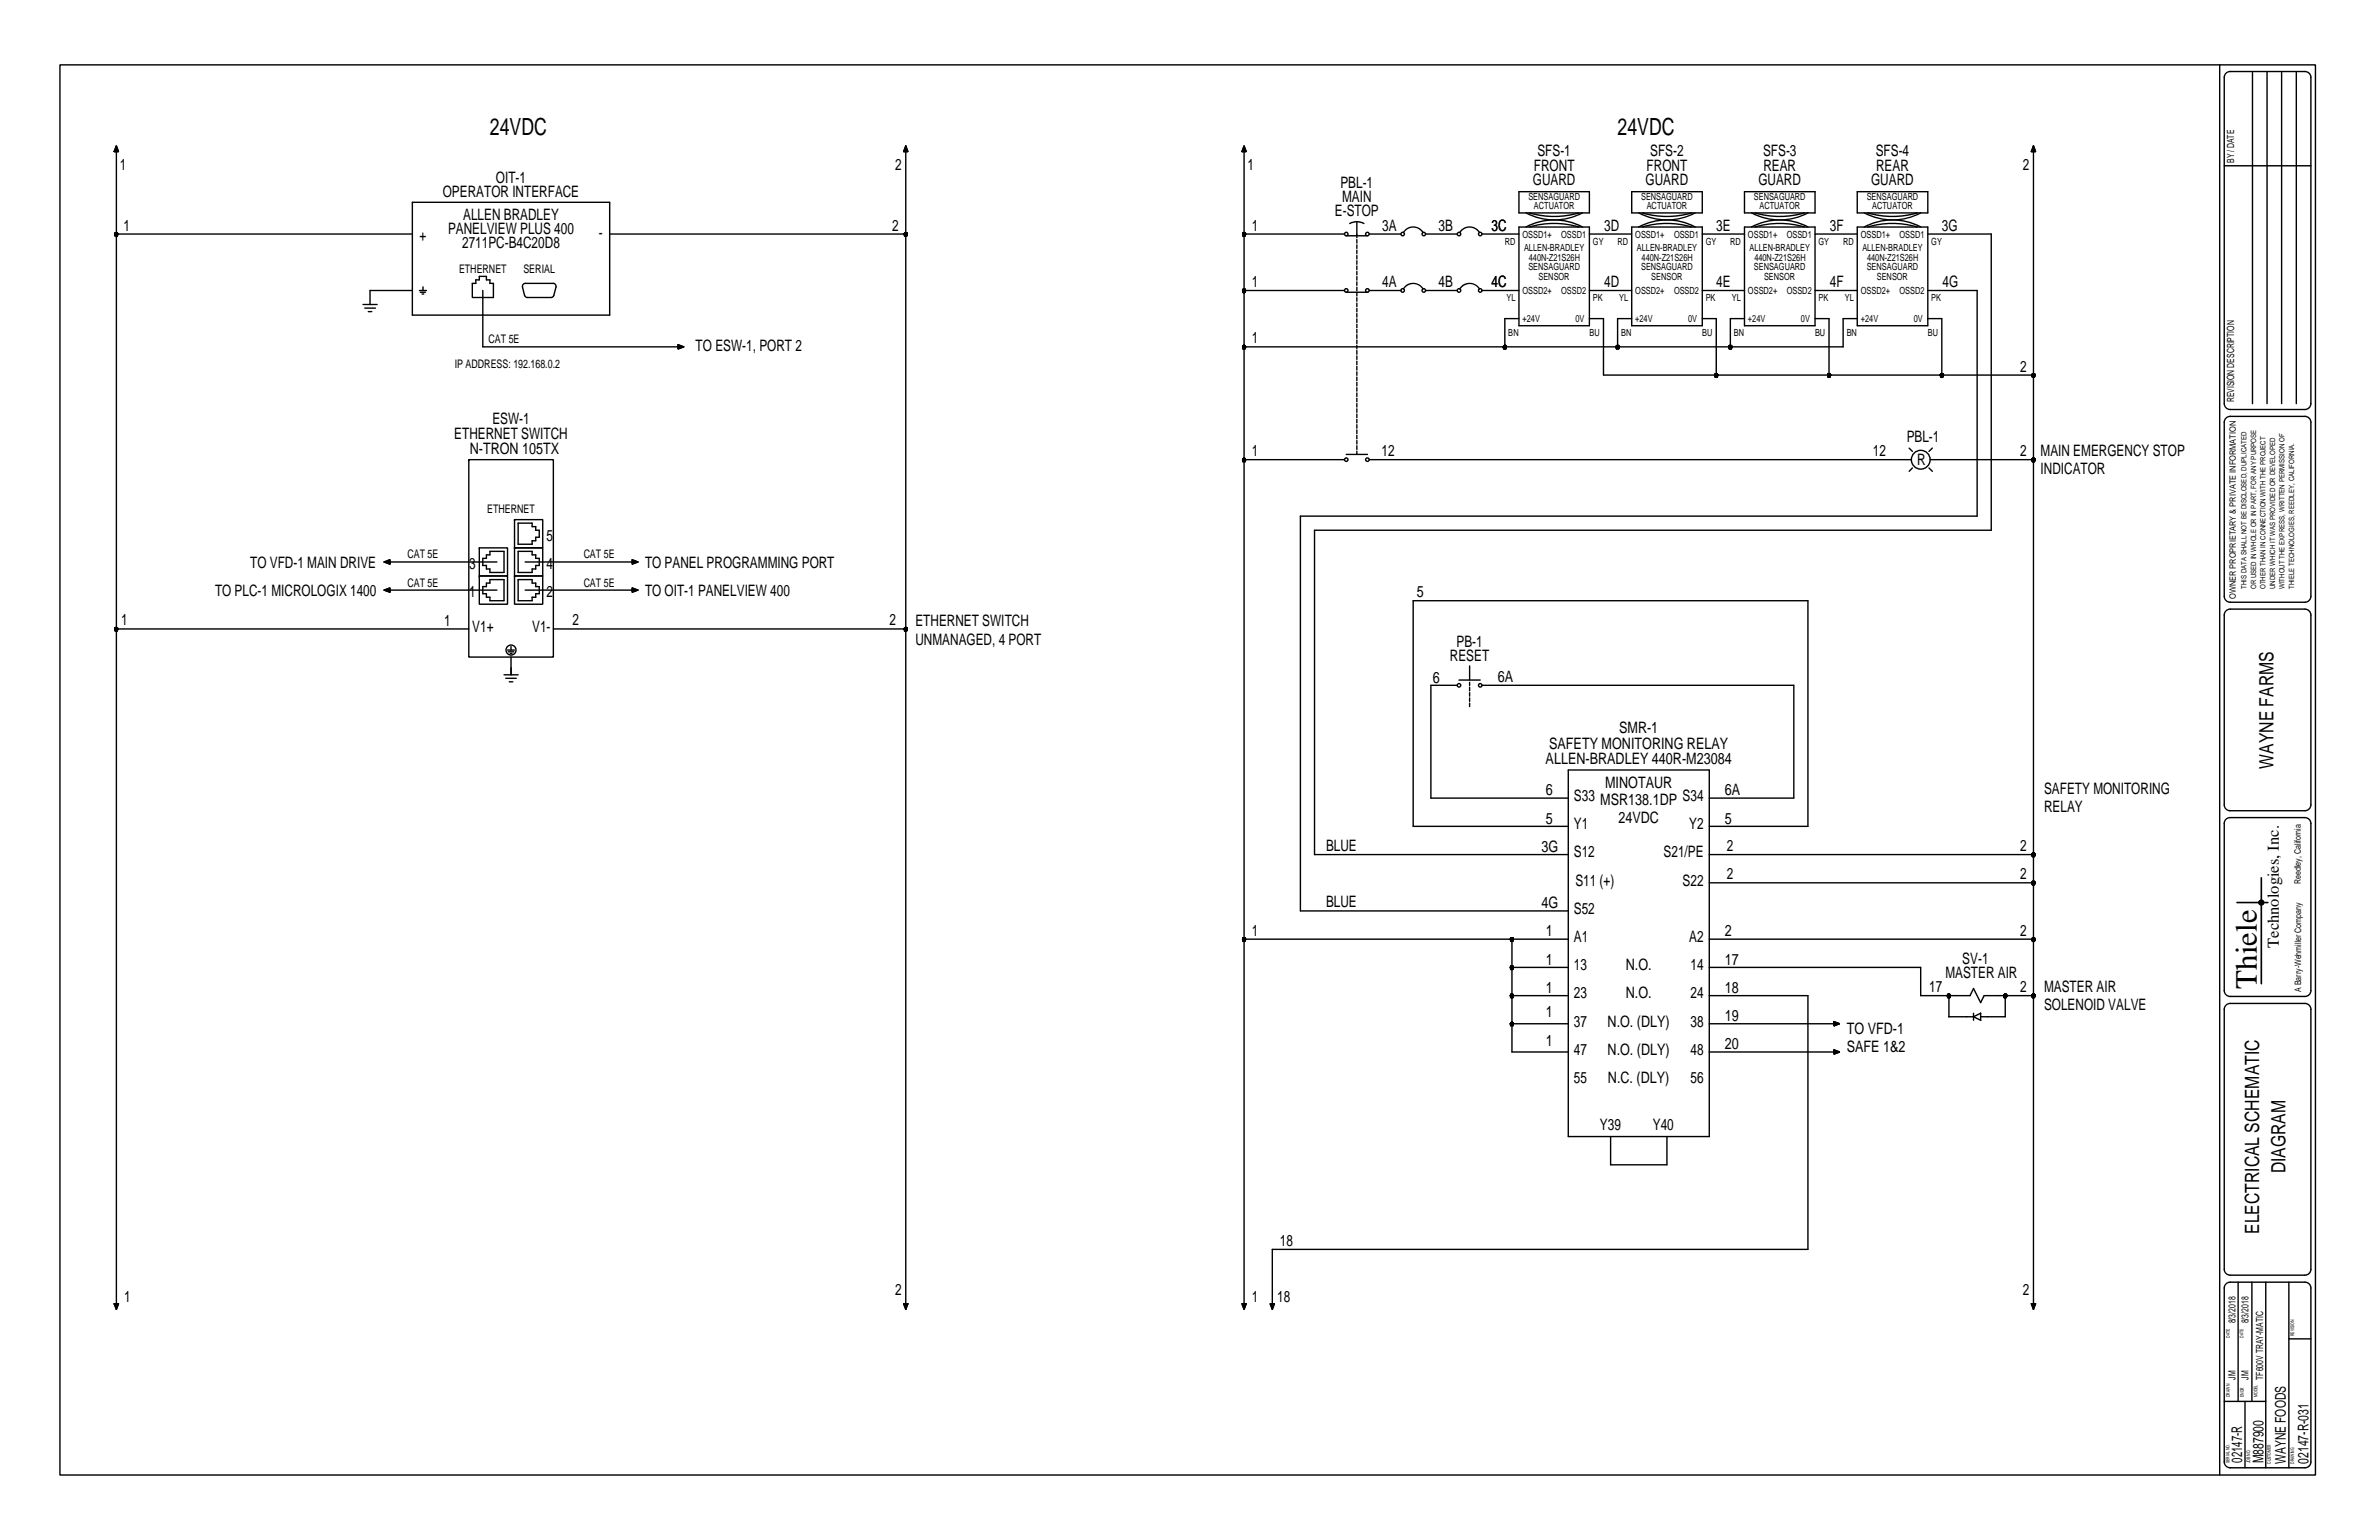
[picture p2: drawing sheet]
<svg xmlns="http://www.w3.org/2000/svg" width="432mm" height="279mm" viewBox="0 0 432 279" stroke-linecap="round" stroke-linejoin="round" font-family="sans-serif">
<defs><g id="words">
<text font-size="5.6" x="409.6" y="179.4" transform="rotate(-90 409.6 179.4)">Thiele</text>
<g font-size="4.3">
<text x="88.9" y="24.6">24VDC</text>
<text x="293.6" y="24.6">24VDC</text>
</g>
<g font-size="3.6">
<text x="412.7" y="139.5" transform="rotate(-90 412.7 139.5)">WAYNE FARMS</text>
<text x="414.8" y="212.9" transform="rotate(-90 414.8 212.9)">DIAGRAM</text>
<text x="410" y="223.9" transform="rotate(-90 410 223.9)">ELECTRICAL SCHEMATIC</text>
</g>
<text font-size="3" x="413.6" y="172" transform="rotate(-90 413.6 172)">Technologies, Inc.</text>
<g font-size="2.9">
<text x="279.1" y="28.4">SFS-1</text>
<text x="299.5" y="28.4">SFS-2</text>
<text x="320" y="28.4">SFS-3</text>
<text x="340.5" y="28.4">SFS-4</text>
<text x="21.8" y="30.9">1</text>
<text x="80.4" y="35.8">OPERATOR INTERFACE</text>
<text x="90" y="33.3">OIT-1</text>
<text x="162.5" y="30.9">2</text>
<text x="226.4" y="30.9">1</text>
<text x="243.3" y="34.1">PBL-1</text>
<text x="278.2" y="33.5">GUARD</text>
<text x="278.4" y="30.9">FRONT</text>
<text x="298.7" y="33.5">GUARD</text>
<text x="298.9" y="30.9">FRONT</text>
<text x="319.2" y="33.5">GUARD</text>
<text x="320.1" y="30.9">REAR</text>
<text x="339.6" y="33.5">GUARD</text>
<text x="340.5" y="30.9">REAR</text>
<text x="367.2" y="30.9">2</text>
<text x="22.4" y="41.8">1</text>
<text x="84.1" y="40">ALLEN BRADLEY</text>
<text x="161.9" y="41.8">2</text>
<text x="227.2" y="41.8">1</text>
<text x="242.3" y="39.3">E-STOP</text>
<text x="243.6" y="36.7">MAIN</text>
<text x="250.9" y="41.8">3A</text>
<text x="261.1" y="41.8">3B</text>
<text x="270.7" y="41.8">3C</text>
<text x="291.2" y="41.8">3D</text>
<text x="311.5" y="41.8">3E</text>
<text x="332.1" y="41.8">3F</text>
<text x="352.4" y="41.8">3G</text>
<text x="76.2" y="43.8">+</text>
<text x="81.3" y="42.5">PANELVIEW PLUS 400</text>
<text x="83.9" y="45.1">2711PC-B4C20D8</text>
<text x="108.7" y="43.1">-</text>
<text x="227.2" y="52">1</text>
<text x="250.9" y="52">4A</text>
<text x="261.1" y="52">4B</text>
<text x="270.7" y="52">4C</text>
<text x="291.2" y="52">4D</text>
<text x="311.5" y="52">4E</text>
<text x="332.1" y="52">4F</text>
<text x="352.6" y="52">4G</text>
<text x="126.3" y="63.6">TO ESW-1, PORT 2</text>
<text x="227.2" y="62.3">1</text>
<text x="366.7" y="67.4">2</text>
<text x="89.4" y="77">ESW-1</text>
<text x="82.4" y="79.6">ETHERNET SWITCH</text>
<text x="85.3" y="82.4">N-TRON 105TX</text>
<text x="227.2" y="82.8">1</text>
<text x="250.8" y="82.8">12</text>
<text x="339.9" y="82.8">12</text>
<text x="346.1" y="80.2">PBL-1</text>
<text x="366.7" y="82.8">2</text>
<text x="370.4" y="82.7">MAIN EMERGENCY STOP</text>
<text x="348" y="84.4">R</text>
<text x="370.4" y="86">INDICATOR</text>
<text x="99.2" y="98.1">5</text>
<text x="45.4" y="103">TO VFD-1 MAIN DRIVE</text>
<text x="85.1" y="103.2">3</text>
<text x="99.2" y="103.2">4</text>
<text x="117.1" y="103">TO PANEL PROGRAMMING PORT</text>
<text x="22" y="113.5">1</text>
<text x="39" y="108.1">TO PLC-1 MICROLOGIX 1400</text>
<text x="80.6" y="113.5">1</text>
<text x="85.1" y="108.4">1</text>
<text x="99.2" y="108.4">2</text>
<text x="103.9" y="113.5">2</text>
<text x="117.1" y="108.1">TO OIT-1 PANELVIEW 400</text>
<text x="161.5" y="113.5">2</text>
<text x="166.2" y="113.6">ETHERNET SWITCH</text>
<text x="257.2" y="108.4">5</text>
<text x="85.7" y="114.7">V1+</text>
<text x="96.6" y="114.7">V1-</text>
<text x="166.2" y="117.1">UNMANAGED, 4 PORT</text>
<text x="263.2" y="119.9">RESET</text>
<text x="264.4" y="117.3">PB-1</text>
<text x="260.1" y="123.8">6</text>
<text x="271.9" y="123.7">6A</text>
<text x="281.2" y="135.8">SAFETY MONITORING RELAY</text>
<text x="293.9" y="133">SMR-1</text>
<text x="280.5" y="138.7">ALLEN-BRADLEY 440R-M23084</text>
<text x="291.3" y="142.9">MINOTAUR</text>
<text x="280.6" y="149.4">5</text>
<text x="280.6" y="144.3">6</text>
<text x="285.7" y="145.3">S33</text>
<text x="290.4" y="146.1">MSR138.1DP</text>
<text x="293.8" y="149.3">24VDC</text>
<text x="305.4" y="145.3">S34</text>
<text x="313.1" y="144.3">6A</text>
<text x="313.1" y="149.4">5</text>
<text x="371" y="147.4">RELAY</text>
<text x="371" y="144.1">SAFETY MONITORING</text>
<text x="240.7" y="154.4">BLUE</text>
<text x="279.8" y="154.5">3G</text>
<text x="285.7" y="150.4">Y1</text>
<text x="285.7" y="155.6">S12</text>
<text x="301.9" y="155.6">S21/PE</text>
<text x="306.6" y="150.4">Y2</text>
<text x="313.4" y="154.4">2</text>
<text x="366.7" y="154.4">2</text>
<text x="285.9" y="160.8">S11 (+)</text>
<text x="305.4" y="160.7">S22</text>
<text x="313.4" y="159.5">2</text>
<text x="366.7" y="159.5">2</text>
<text x="240.7" y="164.6">BLUE</text>
<text x="279.8" y="164.8">4G</text>
<text x="285.7" y="165.8">S52</text>
<text x="227.2" y="169.8">1</text>
<text x="280.6" y="169.9">1</text>
<text x="285.7" y="170.9">A1</text>
<text x="306.6" y="170.9">A2</text>
<text x="313.1" y="169.9">2</text>
<text x="366.7" y="169.8">2</text>
<text x="280.6" y="175">1</text>
<text x="285.7" y="176">13</text>
<text x="295.1" y="176">N.O.</text>
<text x="306.8" y="176">14</text>
<text x="313.1" y="175">17</text>
<text x="350.2" y="180">17</text>
<text x="353.1" y="177.4">MASTER AIR</text>
<text x="356.2" y="174.9">SV-1</text>
<text x="366.7" y="180">2</text>
<text x="371" y="179.9">MASTER AIR</text>
<text x="280.6" y="180.1">1</text>
<text x="280.6" y="184.6">1</text>
<text x="285.7" y="181.1">23</text>
<text x="295.1" y="181.1">N.O.</text>
<text x="306.8" y="181.1">24</text>
<text x="313.1" y="185.2">19</text>
<text x="313.1" y="180.1">18</text>
<text x="371" y="183.2">SOLENOID VALVE</text>
<text x="280.6" y="189.7">1</text>
<text x="285.7" y="191.4">47</text>
<text x="285.7" y="186.3">37</text>
<text x="291.8" y="191.4">N.O. (DLY)</text>
<text x="291.8" y="186.3">N.O. (DLY)</text>
<text x="306.8" y="186.3">38</text>
<text x="306.8" y="191.4">48</text>
<text x="313.1" y="190.4">20</text>
<text x="335.2" y="187.7">TO VFD-1</text>
<text x="335.2" y="190.9">SAFE 1&amp;2</text>
<text x="285.7" y="196.5">55</text>
<text x="291.8" y="196.5">N.C. (DLY)</text>
<text x="306.8" y="196.5">56</text>
<text x="290.4" y="204.9">Y39</text>
<text x="300" y="204.9">Y40</text>
<text x="232.3" y="226">18</text>
<text x="22.5" y="236.3">1</text>
<text x="162.5" y="234.9">2</text>
<text x="227.2" y="236.3">1</text>
<text x="231.8" y="236.3">18</text>
<text x="367.2" y="234.9">2</text>
</g>
<g font-size="2.7">
<text x="407" y="265.4" transform="rotate(-90 407 265.4)">02147-R</text>
<text x="410.8" y="265.5" transform="rotate(-90 410.8 265.5)">M887900</text>
<text x="414.9" y="265.5" transform="rotate(-90 414.9 265.5)">WAYNE FOODS</text>
<text x="419" y="265.5" transform="rotate(-90 419 265.5)">02147-R-031</text>
</g>
<g font-size="2.1">
<text x="83.3" y="49.5">ETHERNET</text>
<text x="95" y="49.5">SERIAL</text>
<text x="88.7" y="62.3">CAT 5E</text>
<text x="82.6" y="66.8">IP ADDRESS: 192.168.0.2</text>
<text x="88.4" y="93">ETHERNET</text>
<text x="74" y="101.3">CAT 5E</text>
<text x="105.9" y="101.3">CAT 5E</text>
<text x="74" y="106.4">CAT 5E</text>
<text x="105.9" y="106.4">CAT 5E</text>
</g>
<g font-size="1.8">
<text x="405.5" y="29.6" transform="rotate(-90 405.5 29.6)">BY / DATE</text>
<text x="277.4" y="36.2">SENSAGUARD</text>
<text x="278.4" y="38">ACTUATOR</text>
<text x="297.9" y="36.2">SENSAGUARD</text>
<text x="298.9" y="38">ACTUATOR</text>
<text x="318.3" y="36.2">SENSAGUARD</text>
<text x="319.4" y="38">ACTUATOR</text>
<text x="338.8" y="36.2">SENSAGUARD</text>
<text x="339.8" y="38">ACTUATOR</text>
<text x="273.1" y="44.4">RD</text>
<text x="276.3" y="43.1">OSSD1+</text>
<text x="276.6" y="45.6">ALLEN-BRADLEY</text>
<text x="277.5" y="47.3">440N-Z21S26H</text>
<text x="283.4" y="43.1">OSSD1</text>
<text x="289.1" y="44.4">GY</text>
<text x="293.6" y="44.4">RD</text>
<text x="296.8" y="43.1">OSSD1+</text>
<text x="297.1" y="45.6">ALLEN-BRADLEY</text>
<text x="298" y="47.3">440N-Z21S26H</text>
<text x="303.8" y="43.1">OSSD1</text>
<text x="309.6" y="44.4">GY</text>
<text x="314" y="44.4">RD</text>
<text x="317.3" y="43.1">OSSD1+</text>
<text x="317.6" y="45.6">ALLEN-BRADLEY</text>
<text x="318.4" y="47.3">440N-Z21S26H</text>
<text x="324.3" y="43.1">OSSD1</text>
<text x="330.1" y="44.4">GY</text>
<text x="334.5" y="44.4">RD</text>
<text x="337.7" y="43.1">OSSD1+</text>
<text x="338" y="45.6">ALLEN-BRADLEY</text>
<text x="338.9" y="47.3">440N-Z21S26H</text>
<text x="344.8" y="43.1">OSSD1</text>
<text x="350.5" y="44.4">GY</text>
<text x="276.3" y="53.3">OSSD2+</text>
<text x="277.4" y="49">SENSAGUARD</text>
<text x="279.3" y="50.8">SENSOR</text>
<text x="283.4" y="53.3">OSSD2</text>
<text x="296.8" y="53.3">OSSD2+</text>
<text x="297.9" y="49">SENSAGUARD</text>
<text x="299.7" y="50.8">SENSOR</text>
<text x="303.8" y="53.3">OSSD2</text>
<text x="317.3" y="53.3">OSSD2+</text>
<text x="318.3" y="49">SENSAGUARD</text>
<text x="320.2" y="50.8">SENSOR</text>
<text x="324.3" y="53.3">OSSD2</text>
<text x="337.7" y="53.3">OSSD2+</text>
<text x="338.8" y="49">SENSAGUARD</text>
<text x="340.7" y="50.8">SENSOR</text>
<text x="344.8" y="53.3">OSSD2</text>
<text x="273.4" y="54.6">YL</text>
<text x="276.3" y="58.5">+24V</text>
<text x="285.9" y="58.5">0V</text>
<text x="289.1" y="54.6">PK</text>
<text x="293.9" y="54.6">YL</text>
<text x="296.8" y="58.5">+24V</text>
<text x="306.4" y="58.5">0V</text>
<text x="309.6" y="54.6">PK</text>
<text x="314.3" y="54.6">YL</text>
<text x="317.3" y="58.5">+24V</text>
<text x="326.9" y="58.5">0V</text>
<text x="330.1" y="54.6">PK</text>
<text x="334.8" y="54.6">YL</text>
<text x="337.7" y="58.5">+24V</text>
<text x="347.3" y="58.5">0V</text>
<text x="350.5" y="54.6">PK</text>
<text x="273.8" y="61">BN</text>
<text x="288.5" y="61">BU</text>
<text x="294.2" y="61">BN</text>
<text x="309" y="61">BU</text>
<text x="314.7" y="61">BN</text>
<text x="329.4" y="61">BU</text>
<text x="335.2" y="61">BN</text>
<text x="349.9" y="61">BU</text>
<text x="405.5" y="73" transform="rotate(-90 405.5 73)">REVISION DESCRIPTION</text>
<text x="405.7" y="240.1" transform="rotate(-90 405.7 240.1)">8/3/2018</text>
<text x="408.1" y="240.1" transform="rotate(-90 408.1 240.1)">8/3/2018</text>
<text x="405.7" y="250.4" transform="rotate(-90 405.7 250.4)">JM</text>
<text x="408.1" y="250.4" transform="rotate(-90 408.1 250.4)">JM</text>
<text x="410.8" y="250.4" transform="rotate(-90 410.8 250.4)">TF600V TRAY-MATIC</text>
</g>
<g font-size="1.6">
<text x="405.8" y="108.7" transform="rotate(-90 405.8 108.7)">OWNER PROPRIETARY &amp; PRIVATE INFORMATION</text>
<text x="417.6" y="160.4" transform="rotate(-90 417.6 160.4)">Reedley, California</text>
<text x="417.7" y="180" transform="rotate(-90 417.7 180)">A Barry-Wehmiller Company</text>
</g>
<g font-size="1.3">
<text x="407.8" y="106.9" transform="rotate(-90 407.8 106.9)">THIS DATA SHALL NOT BE DISCLOSED, DUPLICATED</text>
<text x="409.5" y="106.9" transform="rotate(-90 409.5 106.9)">OR USED IN WHOLE OR IN PART, FOR ANY PURPOSE</text>
<text x="411.2" y="106.9" transform="rotate(-90 411.2 106.9)">OTHER THAN IN CONNECTION WITH THE PROJECT</text>
<text x="412.9" y="106.9" transform="rotate(-90 412.9 106.9)">UNDER WHICH IT WAS PROVIDED OR DEVELOPED</text>
<text x="414.7" y="106.9" transform="rotate(-90 414.7 106.9)">WITHOUT THE EXPRESS, WRITTEN PERMISSION OF</text>
<text x="416.4" y="106.9" transform="rotate(-90 416.4 106.9)">THIELE TECHNOLOGIES, REEDLEY, CALIFORNIA.</text>
</g>
<g font-size=".9">
<text x="404.7" y="242.7" transform="rotate(-90 404.7 242.7)">DATE</text>
<text x="407.2" y="242.7" transform="rotate(-90 407.2 242.7)">DATE</text>
<text x="416.4" y="242.4" transform="rotate(-90 416.4 242.4)">REVISION</text>
<text x="404.7" y="253.5" transform="rotate(-90 404.7 253.5)">DRAWN</text>
<text x="407.2" y="253.5" transform="rotate(-90 407.2 253.5)">ENGR</text>
<text x="409.7" y="253.5" transform="rotate(-90 409.7 253.5)">MODEL</text>
<text x="404.7" y="265.5" transform="rotate(-90 404.7 265.5)">SERIAL NO.</text>
<text x="408.4" y="265.5" transform="rotate(-90 408.4 265.5)">JOB NO.</text>
<text x="412.2" y="265.6" transform="rotate(-90 412.2 265.6)">CUSTOMER</text>
<text x="416.4" y="265.6" transform="rotate(-90 416.4 265.6)">DRAWING</text>
</g>
</g></defs>
<g fill="none" stroke="#000" stroke-width=".25">
<path d="M10.9 11.8h409.4v255.8h-409.4zM402.9 11.8v255.8M403.7 14v59.2M404.8 13h13.6a1.07 1.07 0 0 1 1 1v59.2a1.08 1.08 0 0 1-1 1.1h-13.6M408.8 13v60.2M411.5 13v60.2M414.1 13v60.2M416.8 13v60.2M20.7 27.5h.8zM21.1 26.5l.4 1h-.8zM21.1 27.1v209.8M74.8 36.7h35.9v20.5h-35.9z"/>
<path d="M164 27.5h.8zM164.4 26.5l.4 1h-.8zM164.4 27.1v209.8M225.4 27.5h.8zM225.8 27.1v209.8M225.8 26.5l.4 1h-.8zM275.7 34.8h12.8v3.8h-12.8zM296.2 34.8h12.8v3.8h-12.8zM316.6 34.8h12.8v3.8h-12.8zM337.1 34.8h12.8v3.8h-12.8zM368.7 27.5h.8zM369.1 27.1v209.8"/>
<path d="M369.1 26.5l.4 1h-.8zM403.7 30.1h15.7M20.8 42.5l.2 .2zM20.8 42.5l.1 .1zM20.8 42.5h.3l-.1 .2zM20.9 42.4h.1M20.9 42.3h.1M20.9 42.5v.1zM20.9 42.5h.1M20.9 42.6h.1M20.9 42.3l-.1 .2zM20.9 42.3v.1z"/>
<path d="M20.9 42.6l.1 .1zM20.9 42.7h.1M21 42.3l-.2 .2zM21 42.3l.1-.1zM21 42.3l.1 .2zM21 42.7h.1zM21 42.3l.1-.1v.3zM21 42.3l.1 .2h-.3zM21 42.3h.1M21 42.2h.1M21 42.7h.1M21 42.2h.1z"/>
<path d="M21.1 42.2h.1M21.1 42.7h.1M21.2 42.2h.1M21.2 42.7h.1M21.1 42.2l.2 .1-.2 .2zM21.1 42.2l.2 .1zM21.1 42.5l.2 .2h-.2zM21.1 42.5h.3l-.1 .2zM21.1 42.7h.2zM21.1 42.5l-.1 .2zM21.1 42.5l.2 .2zM21.1 42.5v.2h-.1z"/>
<path d="M21.1 42.5h53.7M21.3 42.3h.1M21.3 42.7h.1M21.2 42.3h.1M21.3 42.3l.1 .2zM21.3 42.3l-.2 .2zM21.3 42.6h.1M21.3 42.3l.1 .2h-.3zM21.3 42.3l.1 .1zM21.3 42.4h.1M21.3 42.6v.1zM21.3 42.5h.1"/>
<path d="M21.4 42.5l-.1 .1zM21.4 42.4h.1M21.4 42.5h.1M21.4 42.5l-.1 .2zM65.9 55.2h2.6M66.2 55.9h1.9M66.8 56.5h.7M74.8 52.7h-7.6v2.5M76.1 52.7h1.3M76.3 53h.9M76.6 53.3h.3M76.8 52v.7"/>
<path d="M87 50.1h1.3v.7h.6v.6h.7v2.6h-3.9v-2.6h.7v-.6h.6zM87.6 52.7v10.2h35.9M94.8 52l.4 1.6M95.3 51.4h5.1M100.9 52l-.4 1.6-.2 .3-4.6 .1M110.7 42.5h53.7M164.1 42.5l.1 .1zM164.1 42.4h.1M164.1 42.3h.1M164.1 42.5l.1 .2zM164.1 42.5h.1M164.1 42.6h.1"/>
<path d="M164.1 42.5h.3l-.2 .2zM164.2 42.3l-.1 .2zM164.2 42.3h.1M164.2 42.3l-.1 .1zM164.2 42.6v.1zM164.2 42.6h.1M164.2 42.7h.1M164.2 42.3l.2-.1zM164.2 42.3l.2 .2zM164.2 42.7h.2zM164.3 42.2h.1M164.3 42.7h.1"/>
<path d="M164.2 42.3l.2-.1v.3zM164.2 42.3l.2 .2h-.3zM164.2 42.2h.1M164.3 42.2h.1zM164.3 42.7h.1zM164.4 42.2l.1 .1zM164.4 42.2h.1M164.4 42.5l-.2 .2zM164.4 42.7h.1zM164.4 42.5l.1 .2zM164.4 42.7h.1M164.4 42.2l.1 .1-.1 .2z"/>
<path d="M164.4 42.5l.1 .2h-.1zM164.4 42.5h.3l-.2 .2zM164.4 42.5v.2h-.2zM164.5 42.2h.1M164.5 42.7h.1M164.5 42.3h.1M164.5 42.3l.2 .2h-.3zM164.5 42.3l-.1 .2zM164.5 42.3l.2 .2zM164.6 42.3h.1M164.5 42.6h.1M164.6 42.6h.1"/>
<path d="M164.6 42.3l.1 .2zM164.6 42.3l.1 .1zM164.6 42.4h.1M164.6 42.6l-.1 .1zM164.6 42.5h.1M164.7 42.5l-.2 .2zM164.7 42.5l-.1 .1zM225.6 52.7l.1 .2zM225.6 42.5l.1 .2zM225.6 52.7v.1zM225.6 52.8h.1M225.6 42.5v.1z"/>
<path d="M225.6 52.7h.1M225.6 52.6h.1M225.6 42.4h.1M225.6 42.3h.1M225.6 42.5h.1M225.6 42.6h.1M225.6 52.7h.2l-.1 .2zM225.6 42.5h.2l-.1 .2zM225.6 52.8l.1 .1zM225.6 42.3h.1l-.1 .2zM225.6 42.6l.1 .1zM225.6 52.6v.1z"/>
<path d="M225.6 52.6l.1-.1zM225.6 52.5h.1M225.6 52.9h.1M225.6 42.3v.2zM225.6 42.3h.1zM225.6 42.3v.1zM225.7 42.3h.1M225.6 42.7h.1M225.7 52.5h.1v.2zM225.7 52.5l.1 .2h-.2zM225.7 52.5l-.1 .2zM225.7 52.5h.1z"/>
<path d="M225.7 52.5l-.1 .1zM225.7 52.5h.1M225.7 52.9l.1 .1zM225.7 52.9h.1M225.7 42.3l.1-.1v.3zM225.7 42.3l.1 .2h-.2zM225.7 42.3l.1-.1zM225.7 42.2h.1M225.7 42.7h.1zM225.7 42.7h.1M225.7 42.3l-.1 .2zM225.7 52.5l.1 .2z"/>
<path d="M225.7 42.3l.1 .2zM225.8 52.5h.1M225.8 53h.1M225.8 42.7h.1M225.8 42.2h.1M225.7 53h.1M225.8 52.7l-.1 .2zM225.8 52.7v.3l-.1-.1zM225.8 42.5l-.1 .2zM225.8 42.5v.2h-.1zM225.8 52.7h18.2M225.8 52.5h.2l-.2 .2z"/>
<path d="M225.8 52.5h.2zM225.8 52.7l.2 .2-.2 .1zM225.8 52.7h.3l-.1 .2zM225.8 53l.2-.1zM225.8 42.2l.2 .1-.2 .2zM225.8 42.2l.2 .1zM225.8 42.5l.2 .2h-.2zM225.8 42.5h.3l-.1 .2zM225.8 42.7h.2zM225.9 52.5h.1M225.9 52.9h.1M225.9 42.2h.1"/>
<path d="M225.9 42.7h.1M225.8 52.7l.2 .2zM225.8 52.9h.1M225.8 42.5l.2 .2zM225.8 42.5h18.2M226 52.5h.1M226 52.9h.1M226 42.3h.1M226 42.7h.1M225.9 42.3h.1M226 52.5l.1 .2zM226 42.3l.1 .2z"/>
<path d="M226 52.5v.1zM226 52.5l-.2 .2zM226 42.3l-.2 .2zM226 42.6h.1M226 52.5l.1 .2h-.3zM226 42.3l.1 .2h-.3zM226 52.6h.1M226 52.8h.1M226 52.6l.1 .1zM226 42.3l.1 .1zM226 52.8v.1zM226 42.4h.1"/>
<path d="M226 42.6v.1zM226 42.5h.1M226 52.7h.1M226.1 52.7l-.1 .2zM226.1 52.7l-.1 .1zM226.1 42.5l-.1 .2zM226.1 42.5l-.1 .1zM244.3 53h3.9M244.3 42.8h3.9M246.3 43.5v.6M246.3 44.4v.7M246.3 45.4v.6"/>
<path d="M246.3 46.4v.6M246.3 47.3v.6M246.3 48.3v.6M246.3 49.2v.7M246.3 50.2v.6M246.3 51.1v.7M246.3 52.1v.6M246.3 53.1v.6M246.3 54v.7M246.3 55v.6M246.3 55.9v.7M246.3 56.9v.6"/>
<path d="M246.3 57.8v.7M246.3 58.8v.7M246.3 59.8v.6M246.3 40.2v2.9M248.5 52.7h5.8M248.5 42.5h5.8M258.7 52.7h5.8M258.7 42.5h5.8M269 52.7h6.7M269 42.5h6.7M275.7 57.8h-2.6v5.1M275.7 41.2h12.8v17.9h-12.8z"/>
<path d="M288.5 52.7h7.7M288.5 42.5h7.7M288.5 57.8h2.5v10.3h78.1M296.2 57.8h-2.6v5.1M296.2 41.2h12.8v17.9h-12.8zM309 52.7h7.6M309 42.5h7.6M309 57.8h2.5v10.3M316.6 41.2h12.8v17.9h-12.8zM316.6 57.8h-2.5v5.1M329.4 52.7h7.7M329.4 42.5h7.7"/>
<path d="M329.4 57.8h2.6v10.3M337.1 57.8h-2.6v5.1h-108.7M337.1 41.2h12.8v17.9h-12.8zM349.9 52.7h9v40.9h-122.9v71.7h48.6M349.9 42.5h11.5v53.7h-122.8v58.8h46M349.9 57.8h2.5v10.3M123.1 62.5l1 .4-1 .4zM123.1 62.5v.8zM225.6 62.9l.1 .2zM225.6 62.9v.2zM225.6 62.9h.1M225.6 62.8h.1"/>
<path d="M225.6 63h.1M225.6 63.1h.1M225.6 62.9h.2l-.1 .2zM225.6 62.8l.1-.1-.1 .2zM225.6 63.1h.1zM225.6 62.8v.1zM225.6 62.8l.1-.1zM225.7 62.7h.1M225.6 62.7h.1M225.7 62.7h.1v.2zM225.7 62.7l.1 .2h-.2zM225.7 62.7h.1z"/>
<path d="M225.7 63.1l.1 .1zM225.7 63.1h.1M225.7 63.2h.1M225.7 62.7l-.1 .2zM225.7 62.7l.1 .2zM225.8 63.2h.1M225.8 62.7h.1M225.8 62.9l-.1 .2zM225.8 62.9v.3l-.1-.1zM225.8 62.7h.2l-.2 .2zM225.8 62.7h.2zM225.8 62.9l.2 .2-.2 .1z"/>
<path d="M225.8 62.9h.3l-.1 .2zM225.8 63.2l.2-.1zM225.9 62.7h.1M225.9 63.2h.1M225.8 62.9l.2 .2zM226 62.7h.1M226 63.1h.1M225.9 63.1h.1M226 62.7l.1 .2zM226 62.8h.1M226 62.7l-.2 .2zM226 62.7l.1 .2h-.3z"/>
<path d="M226 62.8l.1 .1zM226 63h.1M226 62.9h.1M226.1 62.9l-.1 .2zM246.3 60.7v.7M246.3 61.7v.6M246.3 62.7v.6M246.3 63.6v.7M246.3 64.6v.6M246.3 65.5v.7M246.3 66.5v.6M246.3 67.5v.6"/>
<path d="M246.3 68.4v.6M246.3 69.4v.6M246.3 70.3v.7M246.3 71.3v.6M246.3 72.2v.7M246.3 73.2v.7M246.3 74.2v.6M246.3 75.1v.7M246.3 76.1v.6M246.3 77v.7M246.3 78v.7M246.3 79v.6"/>
<path d="M246.3 79.9v.7M272.9 62.9h.2l-.1 .2zM272.9 62.9l.1 .2zM272.9 62.9v.2zM272.9 62.8h.1M272.9 62.9h.1M272.9 63h.1M272.9 63.1h.1M272.9 63.1h.1zM272.9 62.8v.1zM273 62.7h.1M272.9 62.7h.1"/>
<path d="M273 62.7h.1zM273 62.7l.1 .2zM273 63.1l.1 .1zM273 63.2h.1M273 62.7h.1v.2zM273 62.7l.1 .2h-.2zM273 62.7l-.1 .2zM273 63.1h.1M273.1 63.2h.1M273.1 62.7h.1M273.1 62.7h.2l-.2 .2zM273.1 62.7h.2z"/>
<path d="M273.1 62.9l.2 .2-.2 .1zM273.1 62.9h.3l-.1 .2zM273.1 63.2l.2-.1zM273.1 62.7h.1zM273.1 63.2h.1zM273.1 62.9l-.1 .2zM273.1 62.9l.2 .2zM273.1 62.9v.3l-.1-.1zM273.2 62.7h.1M273.2 63.2h.1M273.3 62.7h.1M273.3 63.1h.1"/>
<path d="M273.3 63.2h.1M273.3 62.7l-.2 .2zM273.3 62.7l.1 .2zM273.3 62.8h.1M273.3 62.7l.1 .2h-.3zM273.4 62.8h.1M273.4 62.8v.1zM273.4 63.1h-.1zM273.4 63h.1M273.4 63.1h.1M273.4 62.9l-.1 .2zM273.4 62.9h.1"/>
<path d="M273.4 62.9v.2zM293.3 62.9l.1 .2zM293.3 62.8h.1M293.3 62.9h.1M293.3 62.9l.2 .2zM293.3 63h.1M293.3 62.9h.3l-.1 .2zM293.4 62.8h.1M293.4 63h.1M293.4 63.1h.1M293.4 62.8l-.1 .1zM293.4 63.1h.1z"/>
<path d="M293.4 62.7h.1M293.5 62.7h.1M293.5 62.7l-.2 .2zM293.5 62.7h.1zM293.5 62.7l.1 .2zM293.5 63.1l.1 .1zM293.5 63.2h.1M293.5 62.7h.1v.2zM293.5 62.7l.1 .2h-.3zM293.5 63.1h.1M293.6 63.2h.1M293.6 62.7h.1"/>
<path d="M293.6 62.7h.2l-.2 .2zM293.6 62.7h.2zM293.6 62.9l.2 .2-.2 .1zM293.6 62.9h.3l-.1 .2zM293.6 63.2l.2-.1zM293.6 62.7h.1zM293.6 63.2h.1zM293.6 62.9l-.1 .2zM293.6 62.9l.2 .2zM293.6 62.9v.3l-.1-.1zM293.7 62.7h.1M293.7 63.2h.1"/>
<path d="M293.8 62.7h.1M293.8 63.1h.1M293.7 63.1h.1M293.8 62.7l.1 .2zM293.8 62.8h.1M293.8 62.7l-.2 .2zM293.8 62.7l.1 .2h-.3zM293.8 62.8l.1 .1zM293.8 63h.1M293.9 62.9h.1M293.9 62.9l-.1 .2zM293.9 63h.1"/>
<path d="M311.3 68.1l.1 .1zM311.3 68.1v.1zM311.3 68h.1M311.3 68.1h.1M311.3 68.1h.2l-.1 .1zM311.3 67.9h.1M311.3 68.2h.1M311.4 68.2h.1M311.3 67.9v.2zM311.3 67.9v.1zM311.3 67.8h.1M311.4 67.8h.1v.3z"/>
<path d="M311.4 67.8l.1 .3h-.2zM311.4 67.8l-.1 .3zM311.4 67.8h.1zM311.4 67.8l-.1 .1zM311.4 67.8h.1M311.4 68.2l.1 .1zM311.4 68.3h.1M311.4 67.8l.1 .3zM311.5 67.8h.1M311.5 68.3h.1M311.5 68.1l-.1 .1zM311.5 68.1v.2l-.1-.1z"/>
<path d="M311.5 67.8h.2l-.2 .3zM311.5 67.8h.2zM311.5 68.1l.2 .1-.2 .1zM311.5 68.1h.3l-.1 .1zM311.5 68.3l.2-.1zM311.5 67.8h.1zM311.5 68.3h.1zM311.5 68.1l.2 .1zM311.6 67.8h.1M311.6 68.3h.1M311.7 67.8h.1M311.7 68.2h.1"/>
<path d="M311.6 68.2h.1M311.7 67.8l.1 .3zM311.7 67.8v.1zM311.7 67.8l-.2 .3zM311.7 67.9h.1M311.7 67.8l.1 .3h-.3zM311.7 67.9l.1 .2zM311.7 67.9l.1 .1zM311.7 68h.1M311.7 68.1h.1M311.8 68h.1M311.8 68.1l-.1 .1z"/>
<path d="M311.8 68.1h.1M313.8 62.9l.1 .2zM313.8 62.8h.1M313.8 62.9h.1M313.8 63h.1M313.8 62.9h.3l-.2 .2zM313.8 63.1h.1M313.9 63.1h.1M313.9 62.8l-.1 .1zM313.9 62.8h.1M313.9 62.7h.1M314 62.7h.1"/>
<path d="M314 63.2h.1M313.9 62.7h.2v.2zM313.9 62.7l.2 .2h-.3zM313.9 62.7l-.1 .2zM313.9 62.7h.2zM313.9 63.1l.2 .1zM313.9 63.2h.1M313.9 62.7l.2 .2zM314.1 63.2h.1M314.1 62.7h.1M314.1 62.9l-.2 .2zM314.1 62.9v.3l-.2-.1z"/>
<path d="M314.1 62.7h.1l-.1 .2zM314.1 62.7h.1zM314.1 62.9l.1 .2-.1 .1zM314.1 62.9h.2l-.1 .2zM314.1 63.2l.1-.1zM314.1 63.2h.1zM314.1 62.9l.1 .2zM314.2 62.7h.1M314.2 63.1h.1M314.2 63.2h.1M314.2 62.7l.1 .2zM314.3 62.8h.1"/>
<path d="M314.2 62.7l-.1 .2zM314.2 62.8h.1M314.2 62.7l.1 .2h-.2zM314.3 63.1h.1M314.3 62.8v.1zM314.3 63.1h-.1zM314.3 63h.1M314.3 62.9h.1M314.3 62.9l-.1 .2zM314.3 62.9v.2zM331.7 68.1h.3l-.2 .1zM331.7 68.1l.1 .1z"/>
<path d="M331.7 68h.1M331.7 67.9h.1M331.7 68.1h.1M331.7 68.2h.1M331.8 68.2h.1M331.8 67.9l-.1 .2zM331.8 67.9l-.1 .1zM331.8 67.9h.1M331.8 67.8h.1M331.8 67.8h.2zM331.8 67.8l.2 .3zM331.8 68.2l.2 .1z"/>
<path d="M331.9 67.8h.1M331.9 68.3h.1M331.8 67.8h.2v.3zM331.8 67.8l.2 .3h-.3zM331.8 67.8l-.1 .3zM331.8 67.8v.1zM331.8 68.3h.1M332 67.8h.1M332 68.3h.1M332 67.8h.1zM332 68.1l-.2 .1zM332 68.3l.1-.1z"/>
<path d="M332 68.1l.1 .1zM332 68.3h.1zM332 68.1v.2l-.2-.1zM332 67.8h.1l-.1 .3zM332 68.1l.1 .1-.1 .1zM332 68.1h.3l-.2 .1zM332.1 67.8h.1M332.1 68.2h.1M332.1 68.3h.1M332.1 67.8l.2 .3h-.3zM332.1 67.8l-.1 .3zM332.1 67.8l.2 .3z"/>
<path d="M332.1 67.8l.1 .1zM332.1 67.9h.1M332.2 67.9h.1M332.2 68.2h.1M332.2 67.9l.1 .2zM332.2 67.9v.1zM332.2 68h.1M332.2 68.1h.1M332.2 68.1v.1zM332.3 68.1l-.2 .1zM332.3 68.1l-.1 .1zM352.2 68.1h.2l-.1 .1z"/>
<path d="M352.2 68.1l.1 .1zM352.2 68.1v.1zM352.2 68h.1M352.2 67.9h.1M352.2 68.1h.1M352.2 68.2h.1M352.3 68.2h.1M352.2 67.9v.2zM352.2 67.9v.1zM352.3 67.8h.1M352.3 67.9h.1M352.3 67.8h.1z"/>
<path d="M352.3 67.8l.1 .3zM352.3 68.2l.1 .1zM352.4 67.8h.1M352.4 68.3h.1M352.3 67.8h.1v.3zM352.3 67.8l.1 .3h-.2zM352.3 67.8l-.1 .3zM352.3 67.8l-.1 .1zM352.3 68.3h.1M352.4 67.8h.2l-.2 .3zM352.4 67.8h.2zM352.4 68.1l.2 .1-.2 .1z"/>
<path d="M352.4 68.1h.3l-.1 .1zM352.4 68.3l.2-.1zM352.4 68.3h.2zM352.4 68.1l-.1 .1zM352.4 68.1l.2 .1zM352.4 68.1v.2l-.1-.1zM352.5 67.8h.1M352.5 68.3h.1M352.6 67.8h.1M352.6 68.2h.1M352.6 68.3h.1M352.6 67.8l.1 .1z"/>
<path d="M352.6 67.8l-.2 .3zM352.6 67.8l.1 .3zM352.6 67.9h.1M352.6 67.8l.1 .3h-.3zM352.7 67.9v.2zM352.7 67.9v.1zM352.7 67.9h.1M352.7 68h.1M352.7 68.2h.1M352.7 68.1h.1M352.7 68.1v.1zM352.7 68.1l-.1 .1z"/>
<path d="M368.8 68.1h.3l-.2 .1zM368.8 68.1l.1 .1zM368.8 68h.1M368.8 68.1h.1M368.9 67.9h.1M368.9 68h.1M368.9 68.1h.1M368.9 68.2h.1M368.9 67.9l-.1 .2zM368.9 67.9l-.1 .1zM368.9 67.8h.1M368.9 67.8h.2z"/>
<path d="M368.9 67.8l.2 .3zM368.9 68.2l.2 .1zM369 67.8h.1M369 68.3h.1M368.9 67.8v.1zM368.9 67.8l-.1 .3zM368.9 67.8h.2v.3zM368.9 67.8l.2 .3h-.3zM368.9 68.3h.1M369.1 68.3h.1M369.1 67.8h.1M369.1 67.8h.2l-.2 .3z"/>
<path d="M369.1 67.8h.2zM369.1 68.1l.2 .1-.2 .1zM369.1 68.1h.2v.1zM369.1 68.3l.2-.1zM369.1 67.8h.1zM369.1 68.1l-.2 .1zM369.1 68.1l.2 .1zM369.1 68.3h.1zM369.1 68.1v.2l-.2-.1zM369.3 67.8h.1M369.3 68.2h.1M369.2 67.8h.1"/>
<path d="M369.2 68.3h.1M369.2 68.2h.1M369.3 67.8v.3zM369.3 67.8l-.2 .3zM369.3 67.8v.1zM369.3 67.9h.1M369.3 67.8v.3h-.2zM369.3 67.9v.2zM369.3 67.9v.1zM369.3 68h.1M369.3 68.1h.1M369.3 68.1v.1z"/>
<path d="M403.7 76.6v31.6M404.8 75.5h13.6a1.08 1.08 0 0 1 1 1.1v31.6a1.08 1.08 0 0 1-1 1.1h-13.6M85.1 83.4h15.3v35.8h-15.3zM85.1 83.4h.1M87 99.4h5.1v5.1h-5.1zM87 99.4h.1M93.4 99.4h5.1v5.1h-5.1zM93.4 99.4h.1M93.4 94.3h5.1v5.1h-5.1zM93.4 94.3h.1M94 94.9h2.6v.6h.6v.7h.7v1.3h-.7v.6h-.6v.6h-2.6zM225.6 83.4l.1 .2z"/>
<path d="M225.6 83.4v.1zM225.6 83.4h.1M225.6 83.3h.1M225.6 83.5h.1M225.6 83.4h.2l-.1 .2zM225.6 83.3l.1-.1-.1 .2zM225.6 83.5l.1 .1zM225.6 83.3v.1zM225.6 83.3l.1-.1zM225.6 83.2h.1M225.6 83.6h.1M225.7 83.2h.1"/>
<path d="M225.7 83.2l.1-.1v.3zM225.7 83.2l.1 .2h-.2zM225.7 83.2l.1-.1zM225.7 83.6l.1 .1zM225.7 83.6h.1M225.7 83.2l-.1 .2zM225.7 83.2l.1 .2zM225.8 83.7h.1M225.7 83.1h.1M225.7 83.7h.1M225.8 83.1h.1M225.8 83.4l-.1 .2z"/>
<path d="M225.8 83.4v.3l-.1-.1zM225.8 83.4h18.2M225.8 83.1l.2 .1-.2 .2zM225.8 83.1l.2 .1zM225.8 83.4l.2 .2-.2 .1zM225.8 83.4h.3l-.1 .2zM225.8 83.7l.2-.1zM225.9 83.2h.1M225.9 83.6h.1M225.8 83.4l.2 .2zM225.9 83.1h.1M225.9 83.7h.1"/>
<path d="M226 83.2h.1M226 83.6h.1M226 83.2l.1 .2zM226 83.3h.1M226 83.2l-.2 .2zM226 83.2l.1 .2h-.3zM226 83.5h.1M226 83.3l.1 .1zM226 83.5v.1zM226 83.4h.1M226.1 83.4l-.1 .2zM226.1 83.4l-.1 .1z"/>
<path d="M244.3 82.4h3.9M246.3 80.9v.6M246.3 81.9v.5M248.5 83.4h98.4M346.5 81.3l.6 .6M347.1 84.9l-.6 .6M350.1 84.9l.6 .6M350.3 83.4h18.8M350.7 81.3l-.6 .6M368.8 83.4h.3l-.2 .2zM368.8 83.4l.1 .1zM368.8 83.3h.1"/>
<path d="M368.8 83.4h.1M368.8 83.4l.1 .2zM368.8 83.5h.1M368.9 83.3h.1M368.9 83.5h.1M368.9 83.3l-.1 .1zM368.9 83.2h.1M368.9 83.5v.1zM368.9 83.6h.1M368.9 83.2l.2-.1zM368.9 83.2l.2 .2zM368.9 83.6l.2 .1z"/>
<path d="M369 83.2h.1M369 83.6h.1M368.9 83.2l-.1 .2zM368.9 83.2l.2-.1v.3zM368.9 83.2l.2 .2h-.3zM369.1 83.7h.1M369 83.1h.1M369 83.7h.1M369.1 83.1h.1M369.1 83.1l.2 .1-.2 .2zM369.1 83.1l.2 .1zM369.1 83.4l.2 .2-.2 .1z"/>
<path d="M369.1 83.4h.2v.2zM369.1 83.7l.2-.1zM369.1 83.1l.1 .1zM369.1 83.4l-.2 .2zM369.1 83.4l.2 .2zM369.1 83.7l.1-.1zM369.1 83.4v.3l-.2-.1zM369.1 83.2h.1M369.1 83.6h.1M369.3 83.2h.1M369.3 83.6h.1M369.2 83.2h.1"/>
<path d="M369.2 83.6h.1M369.3 83.2v.2zM369.3 83.2l-.2 .2zM369.3 83.2v.2h-.2zM369.3 83.3h.1M369.3 83.5h.1M369.3 83.3v.1zM369.3 83.5v.1zM369.3 83.4h.1M369.3 83.4v.2zM369.3 83.4v.1zM20.8 114.1l.2 .2z"/>
<path d="M20.8 114.1l.1 .1zM20.8 114.1h.3l-.1 .2zM20.9 114.1h.1M20.9 114h.1M20.9 114.2h.1M20.9 114l-.1 .1zM20.9 114v.1zM20.9 113.9h.1M20.9 114.2l.1 .1zM20.9 114.3h.1M21 113.9l-.2 .2zM21 113.9h.1z"/>
<path d="M21 113.9l.1 .2zM21 114.3l.1 .1zM21 113.9l-.1 .1zM21 113.9h.1v.2zM21 113.9l.1 .2h-.3zM21 113.9h.1M21 114.3h.1M21.1 113.9h.1M21.1 114.3h.1M21.1 114.4h.1M21.2 113.9h.1M21.2 114.3h.1"/>
<path d="M21.1 113.9h.2l-.2 .2zM21.1 113.9h.2zM21.1 114.1l.2 .2-.2 .1zM21.1 114.1h.3l-.1 .2zM21.1 114.4l.2-.1zM21.1 114.1l-.1 .2zM21.1 114.1l.2 .2zM21.1 114.1v.3l-.1-.1zM21.1 114.1h64M21.3 113.9h.1M21.3 114.3h.1M21.3 113.9l.1 .2z"/>
<path d="M21.3 113.9l-.2 .2zM21.3 113.9v.1zM21.3 113.9l.1 .2h-.3zM21.3 114h.1M21.3 114.2h.1M21.3 114l.1 .1zM21.3 114.2v.1zM21.4 114.1h.1M21.4 114.2h.1M21.4 114.1l-.1 .2zM21.4 114.1l-.1 .1zM69.7 107.1l1.1-.4v.7z"/>
<path d="M69.7 102l1.1-.4v.7zM70.4 107.1h19.8M70.4 102h19.8M70.8 106.7v.7zM70.8 101.6v.7zM87 104.5h5.1v5.1h-5.1zM87 104.5h.1M87.6 101.3h.7v-.6h.6v-.7h2.6v3.9h-2.6v-.7h-.6v-.6h-.7zM87.6 106.4h.7v-.6h.6v-.6h2.6v3.8h-2.6v-.6h-.6v-.7h-.7zM92.1 117.9h1.3M92.3 118.3h.9M92.6 118.6h.3"/>
<path d="M92.8 117.3v.6M92.8 119.2v3.2M93.4 104.5h5.1v5.1h-5.1zM93.4 104.5h.1M94 100h2.6v.7h.6v.6h.7v1.3h-.7v.6h-.6v.7h-2.6zM94 105.2h2.6v.6h.6v.6h.7v1.3h-.7v.7h-.6v.6h-2.6zM95.3 102h19.8M95.3 107.1h19.8M100.4 114.1h64M114.8 106.7l1 .4-1 .3zM114.8 106.7v.7zM114.8 101.6l1 .4-1 .3z"/>
<path d="M114.8 101.6v.7zM164.1 114.1l.1 .1zM164.2 114.2h.1M164.1 114.1h.1M164.1 114h.1M164.1 114.1l.1 .2zM164.1 114.2h.1M164.1 114.1h.3l-.2 .2zM164.2 114l-.1 .1zM164.2 113.9h.1M164.2 114h.1M164.2 114.2v.1z"/>
<path d="M164.2 114.3h.1M164.2 113.9v.1zM164.2 113.9l-.1 .2zM164.2 113.9h.2zM164.2 113.9l.2 .2zM164.2 114.3l.2 .1zM164.3 113.9h.1M164.3 114.3h.1M164.2 113.9h.2v.2zM164.2 113.9l.2 .2h-.3zM164.3 113.9h.1zM164.3 114.3l.1 .1z"/>
<path d="M164.3 114.4h.1M164.4 113.9h.1zM164.4 113.9h.1M164.4 114.1l-.2 .2zM164.4 114.4l.1-.1zM164.4 114.1l.1 .2zM164.4 114.4h.1M164.4 114.3h.1M164.4 113.9h.1l-.1 .2zM164.4 114.1l.1 .2-.1 .1zM164.4 114.1h.3l-.2 .2zM164.4 114.1v.3l-.2-.1z"/>
<path d="M164.5 113.9h.1M164.5 114.3h.1M164.5 113.9l.2 .2h-.3zM164.5 113.9l-.1 .2zM164.5 113.9l.2 .2zM164.5 113.9l.1 .1zM164.6 113.9h.1M164.6 114h.1M164.6 114.2h.1M164.6 114.3h.1M164.6 114l.1 .1zM164.6 114.2l-.1 .1z"/>
<path d="M164.6 114.1h.1M164.7 114.1l-.2 .2zM164.7 114.1l-.1 .1zM403.7 111.6v34.4M404.8 110.5h13.6a1.08 1.08 0 0 1 1 1.1v34.4a1.08 1.08 0 0 1-1 1.1h-13.7M91.5 122.4h2.5M91.8 123.1h1.9M92.4 123.7h.7M264.5 124.3h-4.8v20.5h24.9M264.8 123.4h3.9M266.7 120.8v2.6M266.7 123.8v.6"/>
<path d="M266.7 124.7v.6M266.7 125.7v.6M266.7 126.6v.7M266.7 127.6v.6M269 124.3h56.6v20.5h-15.4M284.6 139.7h25.6v66.5h-25.6zM284.6 149.9h-28.1v-40.9h71.6v40.9h-17.9M310.2 155h58.9M368.8 155h.3l-.2 .2zM368.8 155l.1 .2zM368.8 155.1l.1 .1zM368.8 155h.1"/>
<path d="M368.8 155.1h.1M368.9 154.9h.1M368.9 155h.1M368.9 155.1h.1M368.9 155.2h.1M368.9 160h.1M368.9 154.9l-.1 .1zM368.9 154.8h.1M368.9 160l.2-.1zM368.9 160l.2 .2zM368.9 154.8h.2zM368.9 154.8l.2 .2z"/>
<path d="M368.9 155.2l.2 .1zM369 159.9h.1M369 154.8h.1M369 155.3h.1M368.9 154.8v.1zM368.9 160l-.1 .2zM368.9 154.8l-.1 .2zM368.9 160l.2-.1v.3zM368.9 160l.2 .2h-.3zM368.9 159.9h.1M368.9 154.8h.2v.2zM368.9 154.8l.2 .2h-.3z"/>
<path d="M368.9 155.3h.1M369.1 159.9h.1M369.1 155.3h.1M369.1 154.8h.1M369.1 159.9l.2 .1-.2 .2zM369.1 159.9l.2 .1zM369.1 154.8h.2l-.2 .2zM369.1 154.8h.2zM369.1 155l.2 .2-.2 .1zM369.1 155h.2v.2zM369.1 155.3l.2-.1zM369.1 159.9h.1z"/>
<path d="M369.1 154.8h.1zM369.1 155l-.2 .2zM369.1 155l.2 .2zM369.1 155.3h.1zM369.1 155v.3l-.2-.1zM369.3 160h.1M369.3 154.8h.1M369.3 155.2h.1M369.2 159.9h.1M369.2 154.8h.1M369.2 155.3h.1M369.2 160h.1"/>
<path d="M369.2 155.2h.1M369.3 160v.2zM369.3 154.8v.2zM369.3 160l-.2 .2zM369.3 154.8l-.2 .2zM369.3 154.8v.1zM369.3 154.9h.1M369.3 160v.2h-.2zM369.3 154.8v.2h-.2zM369.3 154.9v.1zM369.3 155h.1M369.3 155.1h.1"/>
<path d="M369.3 155v.2zM369.3 155.1v.1zM403.7 149.4v30.3M404.7 148.3h13.7a1.07 1.07 0 0 1 1 1.1v30.3a1.06 1.06 0 0 1-1 1.1h-13.6M225.6 170.4l.1 .2zM225.6 170.4v.1zM225.6 170.4h.1M225.6 170.3h.1M225.6 170.5h.1M225.6 170.4h.2l-.1 .2zM225.6 170.3l.1-.1-.1 .2zM225.6 170.5l.1 .1z"/>
<path d="M225.6 170.3v.1zM225.6 170.3l.1-.1zM225.6 170.2h.1M225.6 170.6h.1M225.7 170.2h.1M225.7 170.2l.1-.1v.3zM225.7 170.2l.1 .2h-.2zM225.7 170.2l.1-.1zM225.7 170.6h.1zM225.7 170.6h.1M225.7 170.2l-.1 .2zM225.7 170.2l.1 .2z"/>
<path d="M225.8 170.6h.1M225.7 170.1h.1M225.8 170.1h.1M225.8 170.4l-.1 .2zM225.8 170.4v.2h-.1zM225.8 170.1l.2 .1-.2 .2zM225.8 170.1l.2 .1zM225.8 170.4l.2 .2h-.2zM225.8 170.4h.3l-.1 .2zM225.8 170.6h.2zM225.8 170.4h58.8M225.9 170.2h.1"/>
<path d="M225.9 170.6h.1M225.8 170.4l.2 .2zM225.9 170.1h.1M226 170.2h.1M226 170.6h.1M226 170.2l.1 .2zM226 170.3h.1M226 170.2l-.2 .2zM226 170.2l.1 .2h-.3zM226 170.5h.1M226 170.3l.1 .1zM226 170.5v.1z"/>
<path d="M226 170.4h.1M226.1 170.4l-.1 .2zM226.1 170.4l-.1 .1zM274.2 170.4l.1 .2zM274.2 175.5l.1 .2zM274.2 170.4v.1zM274.2 175.5v.1zM274.2 170.4h.1M274.2 170.3h.1M274.2 170.5h.1M274.2 175.5h.1M274.2 175.4h.1"/>
<path d="M274.2 175.6h.1M274.2 170.4h.2l-.1 .2zM274.2 175.5h.2l-.1 .2zM274.2 170.5l.1 .1zM274.3 175.7h.1M274.2 170.3v.1zM274.2 170.2h.1M274.2 170.6h.1M274.2 175.4v.1zM274.2 175.3h.1M274.2 175.7h.1M274.3 170.2h.1"/>
<path d="M274.3 170.6h.1M274.3 175.3h.1M274.3 170.2l.1-.1v.3zM274.3 170.2l.1 .2h-.2zM274.3 170.2l-.1 .2zM274.3 170.2l.1-.1zM274.3 170.6h.1zM274.3 175.3h.1v.2zM274.3 175.3l.1 .2h-.2zM274.3 175.3l-.1 .2zM274.3 175.3h.1zM274.3 175.3l-.1 .1z"/>
<path d="M274.3 175.7l.1 .1zM274.3 170.2l.1 .2zM274.3 175.3l.1 .2zM274.3 170.1h.1M274.3 175.8h.1M274.4 170.1h.1M274.4 170.6h.1M274.4 175.3h.1M274.4 175.8h.1M274.4 170.4l-.1 .2zM274.4 170.4v.2h-.1zM274.4 175.5l-.1 .2z"/>
<path d="M274.4 175.5v.3l-.1-.1zM274.4 170.1l.2 .1-.2 .2zM274.4 170.1l.2 .1zM274.4 170.4l.2 .2h-.2zM274.4 170.4h.3l-.1 .2zM274.4 170.6h.2zM274.4 175.3h.2l-.2 .2zM274.4 175.3h.2zM274.4 175.5l.2 .2-.2 .1zM274.4 175.5h.3l-.1 .2zM274.4 175.8l.2-.1zM274.5 170.2h.1"/>
<path d="M274.5 170.6h.1M274.5 175.3h.1M274.5 175.7h.1M274.4 170.4l.2 .2zM274.4 175.5l.2 .2zM274.4 175.5h10.2M274.4 170.4v20.5h10.2M274.5 170.1h.1M274.5 175.8h.1M274.6 170.2h.1M274.6 170.6h.1M274.6 175.3h.1"/>
<path d="M274.6 175.7h.1M274.6 170.2l.1 .2zM274.6 175.3l.1 .2zM274.6 170.3h.1M274.6 175.3v.1zM274.6 170.2l-.2 .2zM274.6 175.3l-.2 .2zM274.6 170.2l.1 .2h-.3zM274.6 175.3l.1 .2h-.3zM274.6 170.5h.1M274.6 175.4h.1M274.6 175.6h.1"/>
<path d="M274.6 170.3l.1 .1zM274.6 175.4l.1 .1zM274.6 170.5v.1zM274.7 170.3h.1M274.7 170.4h.1M274.7 170.5h.1M274.7 175.4h.1M274.7 175.5h.1M274.7 175.6h.1M274.7 170.4l-.1 .2zM274.7 170.4l-.1 .1zM274.7 175.5l-.1 .2z"/>
<path d="M274.7 175.5l-.1 .1zM310.2 160.2h58.9M310.2 175.5h38.4v5.1h9l.6-1.3 1.3 2.6 .6-1.3h9M310.2 170.4h58.9M368.8 170.4h.3l-.2 .2zM368.8 160.2h.3l-.2 .2zM368.8 170.4l.1 .1zM368.8 160.2l.1 .1zM368.8 170.3h.1M368.8 170.4h.1M368.8 170.4l.1 .2zM368.8 170.5h.1"/>
<path d="M368.8 160.1h.1M368.8 160.2l.1 .2zM368.8 160.2h.1M368.9 170.3h.1M368.9 170.5h.1M368.9 160.1h.1M368.9 160.2h.1M368.9 160.3h.1M368.9 170.3l-.1 .1zM368.9 170.2h.1M368.9 170.5v.1zM368.9 170.6h.1"/>
<path d="M368.9 160l-.1 .1zM368.9 160.3v.1zM368.9 160.4h.1M368.9 170.2l.2-.1zM368.9 170.2l.2 .2zM368.9 170.6h.2zM368.9 160.4h.2zM369 170.2h.1M369 170.6h.1M369 160.4h.1M368.9 170.2l-.1 .2zM368.9 170.2l.2-.1v.3z"/>
<path d="M368.9 170.2l.2 .2h-.3zM369.1 170.6h.1M369.1 160.4h.1M369 170.1h.1M369.1 170.1h.1M369.1 170.1l.2 .1-.2 .2zM369.1 170.1l.2 .1zM369.1 170.4l.2 .2h-.2zM369.1 170.4h.2v.2zM369.1 170.6h.2zM369.1 160.2l.2 .2h-.2zM369.1 160.2h.2v.2z"/>
<path d="M369.1 160.4h.2zM369.1 170.1l.1 .1zM369.1 170.4l-.2 .2zM369.1 170.4l.2 .2zM369.1 170.6h.1zM369.1 160.2l-.2 .2zM369.1 160.2l.2 .2zM369.1 160.4h.1zM369.1 170.4v.2h-.2zM369.1 160.2v.2h-.2zM369.1 170.2h.1M369.3 170.2h.1"/>
<path d="M369.3 170.6h.1M369.3 160.4h.1M369.2 170.2h.1M369.2 170.6h.1M369.2 160.4h.1M369.3 170.2v.2zM369.3 170.2l-.2 .2zM369.3 160.3h.1M369.3 170.2v.2h-.2zM369.3 170.3h.1M369.3 170.5h.1M369.3 170.3v.1z"/>
<path d="M369.3 160.1h.1M369.3 160.3v.1zM369.3 170.5v.1zM369.3 160.2h.1M369.3 170.4h.1M369.3 170.4v.2zM369.3 170.4v.1zM369.3 160.2v.2zM369.3 160.2v.1zM274.2 185.7l.1 .2zM274.2 180.6l.1 .2zM274.2 185.7v.2z"/>
<path d="M274.2 185.8v.1zM274.2 180.6v.1zM274.2 180.7h.1M274.2 185.7h.1M274.2 185.6h.1M274.2 185.8h.1M274.2 185.9h.1M274.2 180.6h.1M274.2 180.5h.1M274.2 185.7h.2l-.1 .2zM274.2 180.6h.2l-.1 .2zM274.2 185.9h.1z"/>
<path d="M274.2 180.7l.1 .1zM274.2 185.6v.1zM274.2 180.5v.1zM274.2 180.8h.1M274.2 185.5h.1M274.2 180.4h.1M274.3 185.5h.1M274.3 186h.1M274.3 180.4h.1M274.3 180.9h.1M274.3 185.5h.1v.2zM274.3 185.5l.1 .2h-.2z"/>
<path d="M274.3 185.5l-.1 .2zM274.3 185.5h.1zM274.3 185.5l-.1 .1zM274.3 185.9l.1 .1zM274.3 185.9h.1M274.3 180.4h.1v.2zM274.3 180.4l.1 .2h-.2zM274.3 180.4l-.1 .2zM274.3 180.4h.1zM274.3 180.4l-.1 .1zM274.3 180.8l.1 .1zM274.3 180.8h.1"/>
<path d="M274.3 185.5l.1 .2zM274.3 180.4l.1 .2zM274.3 186h.1zM274.3 180.9h.1zM274.4 185.5h.1M274.4 186h.1M274.4 180.4h.1M274.4 180.9h.1M274.4 185.7l-.1 .2zM274.4 185.7v.3l-.1-.1zM274.4 180.6l-.1 .2zM274.4 180.6v.3l-.1-.1z"/>
<path d="M274.4 185.7h10.2M274.4 185.5h.2l-.2 .2zM274.4 185.5h.2zM274.4 185.7l.2 .2-.2 .1zM274.4 185.7h.3l-.1 .2zM274.4 186l.2-.1zM274.4 180.4h.2l-.2 .2zM274.4 180.4h.2zM274.4 180.6l.2 .2-.2 .1zM274.4 180.6h.3l-.1 .2zM274.4 180.9l.2-.1zM274.5 185.5h.1"/>
<path d="M274.5 186h.1M274.5 180.4h.1M274.5 180.9h.1M274.4 185.7l.2 .2zM274.4 180.6l.2 .2zM274.4 180.6h10.2M274.6 185.5h.1M274.6 185.9h.1M274.6 180.4h.1M274.6 180.8h.1M274.5 185.9h.1M274.5 180.8h.1"/>
<path d="M274.6 185.5l.1 .2zM274.6 180.4l.1 .2zM274.6 185.5v.1zM274.6 180.4v.1zM274.6 185.5l-.2 .2zM274.6 185.6h.1M274.6 180.4l-.2 .2zM274.6 180.5h.1M274.6 185.5l.1 .2h-.3zM274.6 180.4l.1 .2h-.3zM274.6 180.7h.1M274.6 185.6l.1 .1z"/>
<path d="M274.6 180.5l.1 .1zM274.6 185.7h.1M274.6 185.8h.1M274.6 180.6h.1M274.6 180.7v.1zM274.7 185.7h.1M274.7 185.8h.1M274.7 180.6h.1M274.7 180.7h.1M274.7 185.7l-.1 .2zM274.7 185.8l-.1 .1zM274.7 180.6l-.1 .2z"/>
<path d="M274.7 180.6l-.1 .1zM274.7 180.7h-.1zM310.2 180.6h17.9v46.1h-97.2v10.2M310.2 185.7h23.1M310.2 190.9h23.1M332.9 190.5l1 .4-1 .3zM332.9 190.5v.7zM332.9 185.4l1 .3-1 .4zM332.9 185.4v.7zM353.5 180.6h.2l-.1 .2zM353.5 180.6l.1 .2zM353.5 180.7h.1"/>
<path d="M353.5 180.6v.1zM353.5 180.5h.1M353.5 180.6h.1M353.5 180.7l.1 .1zM353.5 180.8h.1M353.5 180.5l.1-.1zM353.5 180.5v.1zM353.5 180.4h.1M353.6 180.8l.1 .1zM353.6 180.4h.1zM353.6 180.4l.1 .2zM353.7 180.9h.1"/>
<path d="M353.7 180.4h.1M353.6 180.8h.1M353.6 180.4h.1M353.6 180.4l-.1 .1zM353.6 180.4l-.1 .2zM353.6 180.4l.1 .2h-.2zM353.6 180.4h.1v.2zM353.7 180.9l.2-.1zM353.7 180.6l.2 .2zM353.7 180.6l-.1 .2zM353.7 180.4h.2zM353.7 180.6v3.9h4.5"/>
<path d="M353.7 180.6v.3l-.1-.1zM353.7 180.6h.3l-.1 .2zM353.7 180.6l.2 .2-.2 .1zM353.7 180.4h.2l-.2 .2zM353.8 180.9h.1M353.8 180.4h.1M353.9 180.8h.1M353.9 180.4h.1M353.8 180.8h.1M353.9 180.4l-.2 .2zM353.9 180.4l.1 .2h-.3zM353.9 180.4l.1 .2z"/>
<path d="M353.9 180.4v.1zM353.9 180.5h.1M353.9 180.7h.1M353.9 180.5l.1 .1zM353.9 180.7v.1zM353.9 180.6h.1M354 180.7h.1M354 180.6h.1M354 180.7h-.1zM354 180.6l-.1 .1zM354 180.6l-.1 .2zM358.2 184.5l1.3-.7v1.3z"/>
<path d="M358.2 183.8v1.3M363.7 180.6h.3l-.2 .2zM363.7 180.6v.1zM363.7 180.6l.1 .2zM363.7 180.7h.1M363.7 180.5h.1M363.7 180.6h.1M363.7 180.8h.1M363.7 180.7l.1 .1zM363.7 180.5v.1zM363.8 180.8h.1M363.8 180.4h.1"/>
<path d="M363.8 180.5h.1M363.8 180.8l.2 .1zM363.8 180.4h.2zM363.8 180.4l.2 .2zM363.9 180.9h.1M363.9 180.4h.1M363.8 180.4l-.1 .1zM363.8 180.4l-.1 .2zM363.8 180.4l.2 .2h-.3zM363.8 180.4h.2v.2zM364 180.9h.1M364 180.4h.1"/>
<path d="M364 180.9h.1zM364 180.9l.1-.1zM364 180.6l.1 .2zM364 180.6l-.2 .2zM364 180.4h.1zM364 180.6v3.9h-4.5M364 180.6v.3l-.2-.1zM364 180.6h.2l-.1 .2zM364 180.6l.1 .2-.1 .1zM364 180.4h.1l-.1 .2zM364.1 180.4h.1M364.1 180.8h.1"/>
<path d="M364.1 180.9h.1M364.1 180.4l-.1 .2zM364.1 180.4l.1 .2h-.2zM364.1 180.4l.1 .2zM364.1 180.4l.1 .1zM364.1 180.5h.1M364.2 180.7h.1M364.2 180.8h.1M364.2 180.5h.1M364.2 180.5v.1zM364.2 180.7l-.1 .1zM364.2 180.6h.1"/>
<path d="M364.2 180.6v.1zM364.2 180.6l-.1 .2zM368.8 180.6h.3l-.2 .2zM368.8 180.6l.1 .1zM368.8 180.7h.1zM368.8 180.6h.1M368.8 180.6l.1 .2zM368.8 180.7h.1M368.9 180.5h.1M368.9 180.6h.1M368.9 180.7h.1M368.9 180.5l-.1 .1z"/>
<path d="M368.9 180.7v.1zM368.9 180.8h.1M368.9 180.4h.1M368.9 180.4h.2zM368.9 180.4l.2 .2zM368.9 180.8l.2 .1zM369 180.4h.1M369 180.9h.1M368.9 180.4v.1zM368.9 180.4l-.1 .2zM368.9 180.4h.2v.2zM368.9 180.4l.2 .2h-.3z"/>
<path d="M369.1 180.4h.1M369.1 180.9h.1M369.1 180.4h.2l-.2 .2zM369.1 180.4h.2zM369.1 180.6l.2 .2-.2 .1zM369.1 180.6h.2v.2zM369.1 180.9l.2-.1zM369.1 180.4h.1zM369.1 180.6l-.2 .2zM369.1 180.6l.2 .2zM369.1 180.9h.1zM369.1 180.6v.3l-.2-.1z"/>
<path d="M369.3 180.4h.1M369.3 180.8h.1M369.2 180.4h.1M369.2 180.8h.1M369.2 180.9h.1M369.3 180.4v.2zM369.3 180.4l-.2 .2zM369.3 180.4v.1zM369.3 180.5h.1M369.3 180.4v.2h-.2zM369.3 180.7h.1M369.3 180.5v.1z"/>
<path d="M369.3 180.6h.1M369.3 180.7v.1zM369.3 180.6v.2zM369.3 180.6v.1zM403.7 183.1v47.2M404.8 182.1h13.6a1.07 1.07 0 0 1 1 1v47.2a1.06 1.06 0 0 1-1 1.1h-13.6M302.6 206.2v5.1h-10.3v-5.1M20.7 236.5h.8l-.4 1.1zM20.7 236.5h.8zM164 236.5h.8zM164 236.5h.8l-.4 1.1zM225.4 236.5h.8l-.4 1.1z"/>
<path d="M225.4 236.5h.8zM230.5 236.5h.8l-.4 1.1zM230.5 236.5h.8zM368.7 236.5h.8l-.4 1.1zM368.7 236.5h.8zM403.7 233.7v31.5M404.8 232.6h13.6a1.07 1.07 0 0 1 1 1.1v31.5a1.06 1.06 0 0 1-1 1.1h-13.6M406.2 232.6v21.7M408.7 232.6v21.7M411.2 232.6v33.7M415.4 232.6v33.7M403.7 254.3h7.5"/>
<path d="M407.5 254.3v12M415.4 242.9h4"/>
<circle cx="21.1" cy="42.5" r=".26"/>
<circle cx="164.4" cy="42.5" r=".26"/>
<circle cx="225.8" cy="42.5" r=".26"/>
<circle cx="225.8" cy="52.7" r=".25"/>
<circle cx="244.3" cy="52.7" r=".32"/>
<circle cx="244.3" cy="42.5" r=".32"/>
<circle cx="248.2" cy="52.7" r=".33"/>
<circle cx="248.2" cy="42.5" r=".32"/>
<circle cx="254.6" cy="52.7" r=".32"/>
<circle cx="254.6" cy="42.5" r=".32"/>
<circle cx="258.4" cy="52.7" r=".32"/>
<circle cx="258.4" cy="42.5" r=".32"/>
<circle cx="264.8" cy="52.7" r=".32"/>
<circle cx="264.8" cy="42.5" r=".32"/>
<circle cx="268.7" cy="52.7" r=".32"/>
<circle cx="268.7" cy="42.5" r=".32"/>
<circle cx="225.8" cy="62.9" r=".26"/>
<circle cx="273.1" cy="62.9" r=".25"/>
<circle cx="293.6" cy="62.9" r=".25"/>
<circle cx="311.5" cy="68.1" r=".25"/>
<circle cx="314.1" cy="62.9" r=".25"/>
<circle cx="332" cy="68.1" r=".26"/>
<circle cx="352.5" cy="68.1" r=".26"/>
<circle cx="369.1" cy="68.1" r=".26"/>
<circle cx="225.8" cy="83.4" r=".26"/>
<circle cx="244.3" cy="83.4" r=".32"/>
<circle cx="248.2" cy="83.4" r=".32"/>
<circle cx="348.6" cy="83.4" r="1.71"/>
<circle cx="369.1" cy="83.4" r=".26"/>
<circle cx="21.1" cy="114.1" r=".26"/>
<circle cx="92.8" cy="117.9" r=".91"/>
<circle cx="164.4" cy="114.1" r=".25"/>
<circle cx="264.8" cy="124.3" r=".32"/>
<circle cx="268.7" cy="124.3" r=".32"/>
<circle cx="369.1" cy="155" r=".25"/>
<circle cx="225.8" cy="170.4" r=".26"/>
<circle cx="274.4" cy="170.4" r=".26"/>
<circle cx="274.4" cy="175.5" r=".25"/>
<circle cx="369.1" cy="170.4" r=".26"/>
<circle cx="369.1" cy="160.1" r=".25"/>
<circle cx="274.4" cy="185.7" r=".25"/>
<circle cx="274.4" cy="180.6" r=".25"/>
<circle cx="353.7" cy="180.6" r=".25"/>
<circle cx="364" cy="180.6" r=".26"/>
<circle cx="369.1" cy="180.6" r=".25"/>
</g>
<g fill="#000">
<path d="M21.1 26.5l.4 1h-.8zM20.7 27.5h.8zM164.4 26.5l.4 1h-.8zM164 27.5h.8zM225.8 26.5l.4 1h-.8zM225.4 27.5h.8zM369.1 26.5l.4 1h-.8zM368.7 27.5h.8zM21 42.3l-.2 .2zM20.9 42.3l-.1 .2zM20.8 42.5l.2 .2zM20.8 42.5l.1 .1z"/>
<path d="M20.9 42.3v.1zM20.9 42.5v.1zM20.9 42.6l.1 .1zM21 42.3l.1-.1v.3zM21 42.3l.1 .2h-.3zM21 42.3l.1-.1zM21.1 42.5l-.1 .2zM21.1 42.5v.2h-.1zM21 42.7h.1zM21 42.2h.1zM21 42.3l.1 .2zM21.3 42.3l.1 .2h-.3z"/>
<path d="M21.3 42.3l-.2 .2zM21.1 42.2l.2 .1zM20.8 42.5h.3l-.1 .2zM21.1 42.7h.2zM21.1 42.5l.2 .2zM21.1 42.2l.2 .1-.2 .2zM21.3 42.3l.1 .2zM21.1 42.5l.2 .2h-.2zM21.1 42.5h.3l-.1 .2zM21.4 42.5l-.1 .2zM21.3 42.3l.1 .1zM21.4 42.5l-.1 .1z"/>
<path d="M21.3 42.6v.1zM164.2 42.3l-.1 .2zM164.2 42.3l-.1 .1zM164.1 42.5l.1 .2zM164.1 42.5l.1 .1zM164.2 42.6v.1zM164.2 42.3l.2-.1v.3zM164.2 42.3l.2 .2h-.3zM164.2 42.3l.2-.1zM164.4 42.5l-.2 .2zM164.4 42.5v.2h-.2zM164.2 42.7h.2z"/>
<path d="M164.3 42.2h.1zM164.3 42.7h.1zM164.2 42.3l.2 .2zM164.5 42.3l.2 .2h-.3zM164.5 42.3l-.1 .2zM164.4 42.2l.1 .1zM164.1 42.5h.3l-.2 .2zM164.4 42.7h.1zM164.4 42.5l.1 .2zM164.4 42.2l.1 .1-.1 .2zM164.5 42.3l.2 .2zM164.4 42.5l.1 .2h-.1z"/>
<path d="M164.4 42.5h.3l-.2 .2zM164.7 42.5l-.2 .2zM164.6 42.6l-.1 .1zM164.6 42.3l.1 .2zM164.6 42.3l.1 .1zM164.7 42.5l-.1 .1zM225.7 52.5l-.1 .2zM225.6 52.6v.1zM225.6 52.7l.1 .2zM225.6 52.7v.1zM225.7 42.3l-.1 .2zM225.6 42.3v.2z"/>
<path d="M225.6 42.3v.1zM225.6 42.5l.1 .2zM225.6 42.5v.1zM225.6 52.6l.1-.1zM225.6 52.8l.1 .1zM225.6 42.3h.1zM225.6 42.6l.1 .1zM225.7 52.5h.1v.2zM225.7 52.5l.1 .2h-.2zM225.7 52.5h.1zM225.7 52.5l-.1 .1zM225.8 52.7l-.1 .2z"/>
<path d="M225.8 52.7v.3l-.1-.1zM225.7 52.9l.1 .1zM225.7 42.3l.1-.1v.3zM225.7 42.3l.1 .2h-.2zM225.6 42.3h.1l-.1 .2zM225.7 42.3l.1-.1zM225.8 42.5l-.1 .2zM225.8 42.5v.2h-.1zM225.7 42.7h.1zM225.7 52.5l.1 .2zM226 52.5l.1 .2h-.3zM226 52.5l-.2 .2z"/>
<path d="M225.8 52.5h.2zM225.6 52.7h.2l-.1 .2zM225.8 53l.2-.1zM225.8 52.7l.2 .2zM225.7 42.3l.1 .2zM226 42.3l.1 .2h-.3zM226 42.3l-.2 .2zM225.8 42.2l.2 .1zM225.6 42.5h.2l-.1 .2zM225.8 42.7h.2zM225.8 42.5l.2 .2zM225.8 52.5h.2l-.2 .2z"/>
<path d="M226 52.5l.1 .2zM226 52.5v.1zM225.8 52.7l.2 .2-.2 .1zM225.8 52.7h.3l-.1 .2zM226.1 52.7l-.1 .2zM226 52.8v.1zM225.8 42.2l.2 .1-.2 .2zM226 42.3l.1 .2zM225.8 42.5l.2 .2h-.2zM225.8 42.5h.3l-.1 .2zM226.1 42.5l-.1 .2zM226 42.6v.1z"/>
<path d="M226 52.6l.1 .1zM226.1 52.7l-.1 .1zM226 42.3l.1 .1zM226.1 42.5l-.1 .1zM123.1 62.5l1 .4-1 .4zM123.1 62.5v.8zM225.7 62.7l-.1 .2zM225.6 62.8v.1zM225.6 62.9l.1 .2zM225.6 62.9v.2zM225.6 62.8l.1-.1zM225.6 63.1h.1z"/>
<path d="M225.7 62.7h.1v.2zM225.7 62.7l.1 .2h-.2zM225.6 62.8l.1-.1-.1 .2zM225.7 62.7h.1zM225.8 62.9l-.1 .2zM225.8 62.9v.3l-.1-.1zM225.7 63.1l.1 .1zM225.7 62.7l.1 .2zM226 62.7l.1 .2h-.3zM226 62.7l-.2 .2zM225.8 62.7h.2zM225.6 62.9h.2l-.1 .2z"/>
<path d="M225.8 63.2l.2-.1zM225.8 62.9l.2 .2zM225.8 62.7h.2l-.2 .2zM226 62.7l.1 .2zM225.8 62.9l.2 .2-.2 .1zM225.8 62.9h.3l-.1 .2zM226.1 62.9l-.1 .2zM226 62.8l.1 .1zM273 62.7l-.1 .2zM272.9 62.8v.1zM272.9 62.9l.1 .2zM272.9 62.9v.2z"/>
<path d="M272.9 63.1h.1zM273 62.7h.1v.2zM273 62.7l.1 .2h-.2zM273 62.7h.1zM273.1 62.9l-.1 .2zM273.1 62.9v.3l-.1-.1zM273 63.1l.1 .1zM273 62.7l.1 .2zM273.3 62.7l.1 .2h-.3zM273.3 62.7l-.2 .2zM273.1 62.7h.2zM273.1 62.7h.1z"/>
<path d="M272.9 62.9h.2l-.1 .2zM273.1 63.2l.2-.1zM273.1 62.9l.2 .2zM273.1 63.2h.1zM273.1 62.7h.2l-.2 .2zM273.3 62.7l.1 .2zM273.1 62.9l.2 .2-.2 .1zM273.1 62.9h.3l-.1 .2zM273.4 62.9l-.1 .2zM273.4 62.8v.1zM273.4 62.9v.2zM273.4 63.1h-.1z"/>
<path d="M293.5 62.7l-.2 .2zM293.4 62.8l-.1 .1zM293.3 62.9l.2 .2zM293.3 62.9l.1 .2zM293.4 63.1h.1zM293.5 62.7h.1v.2zM293.5 62.7l.1 .2h-.3zM293.5 62.7h.1zM293.6 62.9l-.1 .2zM293.6 62.9v.3l-.1-.1zM293.5 63.1l.1 .1zM293.5 62.7l.1 .2z"/>
<path d="M293.8 62.7l.1 .2h-.3zM293.8 62.7l-.2 .2zM293.6 62.7h.2zM293.6 62.7h.1zM293.3 62.9h.3l-.1 .2zM293.6 63.2l.2-.1zM293.6 62.9l.2 .2zM293.6 63.2h.1zM293.6 62.7h.2l-.2 .2zM293.8 62.7l.1 .2zM293.6 62.9l.2 .2-.2 .1zM293.6 62.9h.3l-.1 .2z"/>
<path d="M293.9 62.9l-.1 .2zM293.8 62.8l.1 .1zM311.4 67.8l-.1 .3zM311.3 67.9v.2zM311.3 67.9v.1zM311.3 68.1l.1 .1zM311.3 68.1v.1zM311.4 67.8l-.1 .1zM311.4 67.8h.1v.3zM311.4 67.8l.1 .3h-.2zM311.4 67.8h.1zM311.5 68.1l-.1 .1z"/>
<path d="M311.5 68.1v.2l-.1-.1zM311.4 68.2l.1 .1zM311.4 67.8l.1 .3zM311.7 67.8l.1 .3h-.3zM311.7 67.8l-.2 .3zM311.5 67.8h.2zM311.5 67.8h.1zM311.3 68.1h.2l-.1 .1zM311.5 68.3l.2-.1zM311.5 68.1l.2 .1zM311.5 68.3h.1zM311.5 67.8h.2l-.2 .3z"/>
<path d="M311.7 67.8l.1 .3zM311.7 67.8v.1zM311.5 68.1l.2 .1-.2 .1zM311.5 68.1h.3l-.1 .1zM311.8 68.1l-.1 .1zM311.7 67.9l.1 .2zM311.7 67.9l.1 .1zM313.9 62.7l-.1 .2zM313.9 62.8l-.1 .1zM313.8 62.9l.1 .2zM313.9 62.7h.2v.2zM313.9 62.7l.2 .2h-.3z"/>
<path d="M313.9 62.7h.2zM314.1 62.9l-.2 .2zM314.1 62.9v.3l-.2-.1zM313.9 63.1l.2 .1zM313.9 62.7l.2 .2zM314.2 62.7l.1 .2h-.2zM314.2 62.7l-.1 .2zM314.1 62.7h.1zM313.8 62.9h.3l-.2 .2zM314.1 63.2l.1-.1zM314.1 62.9l.1 .2zM314.1 63.2h.1z"/>
<path d="M314.1 62.7h.1l-.1 .2zM314.2 62.7l.1 .2zM314.1 62.9l.1 .2-.1 .1zM314.1 62.9h.2l-.1 .2zM314.3 62.9l-.1 .2zM314.3 62.8v.1zM314.3 62.9v.2zM314.3 63.1h-.1zM331.8 67.8l-.1 .3zM331.8 67.9l-.1 .2zM331.7 68.1l.1 .1zM331.8 67.9l-.1 .1z"/>
<path d="M331.8 67.8v.1zM331.8 67.8h.2v.3zM331.8 67.8l.2 .3h-.3zM331.8 67.8h.2zM332 68.1l-.2 .1zM332 68.1v.2l-.2-.1zM331.8 68.2l.2 .1zM331.8 67.8l.2 .3zM332.1 67.8l.2 .3h-.3zM332.1 67.8l-.1 .3zM332 67.8h.1zM331.7 68.1h.3l-.2 .1z"/>
<path d="M332 68.3l.1-.1zM332 68.1l.1 .1zM332 68.3h.1zM332 67.8h.1l-.1 .3zM332.1 67.8l.2 .3zM332.1 67.8l.1 .1zM332 68.1l.1 .1-.1 .1zM332 68.1h.3l-.2 .1zM332.3 68.1l-.2 .1zM332.2 67.9l.1 .2zM332.2 67.9v.1zM332.3 68.1l-.1 .1z"/>
<path d="M332.2 68.1v.1zM352.3 67.8l-.1 .3zM352.2 67.9v.2zM352.2 68.1l.1 .1zM352.2 68.1v.1zM352.2 67.9v.1zM352.3 67.8l-.1 .1zM352.3 67.8h.1v.3zM352.3 67.8l.1 .3h-.2zM352.3 67.8h.1zM352.4 68.1l-.1 .1zM352.4 68.1v.2l-.1-.1z"/>
<path d="M352.3 68.2l.1 .1zM352.3 67.8l.1 .3zM352.6 67.8l.1 .3h-.3zM352.6 67.8l-.2 .3zM352.4 67.8h.2zM352.2 68.1h.2l-.1 .1zM352.4 68.3l.2-.1zM352.4 68.1l.2 .1zM352.4 68.3h.2zM352.4 67.8h.2l-.2 .3zM352.6 67.8l.1 .3zM352.6 67.8l.1 .1z"/>
<path d="M352.4 68.1l.2 .1-.2 .1zM352.4 68.1h.3l-.1 .1zM352.7 68.1l-.1 .1zM352.7 67.9v.2zM352.7 67.9v.1zM352.7 68.1v.1zM368.9 67.8l-.1 .3zM368.9 67.9l-.1 .2zM368.9 67.9l-.1 .1zM368.8 68.1l.1 .1zM368.9 67.8v.1zM368.9 67.8h.2v.3z"/>
<path d="M368.9 67.8l.2 .3h-.3zM368.9 67.8h.2zM369.1 68.1l-.2 .1zM369.1 68.1v.2l-.2-.1zM368.9 68.2l.2 .1zM368.9 67.8l.2 .3zM369.3 67.8v.3h-.2zM369.3 67.8l-.2 .3zM369.1 67.8h.2zM369.1 67.8h.1zM368.8 68.1h.3l-.2 .1zM369.1 68.3l.2-.1z"/>
<path d="M369.1 68.1l.2 .1zM369.1 68.3h.1zM369.1 67.8h.2l-.2 .3zM369.3 67.8v.3zM369.3 67.8v.1zM369.1 68.1l.2 .1-.2 .1zM369.1 68.1h.2v.1zM369.3 68.1v.1zM369.3 67.9v.2zM369.3 67.9v.1zM225.7 83.2l-.1 .2zM225.6 83.3v.1z"/>
<path d="M225.6 83.4l.1 .2zM225.6 83.4v.1zM225.6 83.3l.1-.1zM225.6 83.5l.1 .1zM225.7 83.2l.1-.1v.3zM225.7 83.2l.1 .2h-.2zM225.6 83.3l.1-.1-.1 .2zM225.7 83.2l.1-.1zM225.8 83.4l-.1 .2zM225.8 83.4v.3l-.1-.1zM225.7 83.6l.1 .1zM225.7 83.2l.1 .2z"/>
<path d="M226 83.2l.1 .2h-.3zM226 83.2l-.2 .2zM225.8 83.1l.2 .1zM225.6 83.4h.2l-.1 .2zM225.8 83.7l.2-.1zM225.8 83.4l.2 .2zM225.8 83.1l.2 .1-.2 .2zM226 83.2l.1 .2zM225.8 83.4l.2 .2-.2 .1zM225.8 83.4h.3l-.1 .2zM226.1 83.4l-.1 .2zM226 83.5v.1z"/>
<path d="M226 83.3l.1 .1zM226.1 83.4l-.1 .1zM368.9 83.2l-.1 .2zM368.9 83.3l-.1 .1zM368.8 83.4l.1 .2zM368.8 83.4l.1 .1zM368.9 83.5v.1zM368.9 83.2l.2-.1v.3zM368.9 83.2l.2 .2h-.3zM368.9 83.2l.2-.1zM369.1 83.4l-.2 .2zM369.1 83.4v.3l-.2-.1z"/>
<path d="M368.9 83.6l.2 .1zM368.9 83.2l.2 .2zM369.3 83.2v.2h-.2zM369.3 83.2l-.2 .2zM369.1 83.1l.2 .1zM369.1 83.1l.1 .1zM368.8 83.4h.3l-.2 .2zM369.1 83.7l.2-.1zM369.1 83.4l.2 .2zM369.1 83.7l.1-.1zM369.1 83.1l.2 .1-.2 .2zM369.3 83.2v.2z"/>
<path d="M369.1 83.4l.2 .2-.2 .1zM369.1 83.4h.2v.2zM369.3 83.4v.2zM369.3 83.3v.1zM369.3 83.4v.1zM369.3 83.5v.1zM21 113.9l-.2 .2zM20.9 114l-.1 .1zM20.8 114.1l.2 .2zM20.8 114.1l.1 .1zM20.9 114v.1zM21 113.9l-.1 .1z"/>
<path d="M20.9 114.2l.1 .1zM21 113.9h.1v.2zM21 113.9l.1 .2h-.3zM21 113.9h.1zM21.1 114.1l-.1 .2zM21.1 114.1v.3l-.1-.1zM21 114.3l.1 .1zM21 113.9l.1 .2zM21.3 113.9l.1 .2h-.3zM21.3 113.9l-.2 .2zM21.1 113.9h.2zM20.8 114.1h.3l-.1 .2z"/>
<path d="M21.1 114.4l.2-.1zM21.1 114.1l.2 .2zM21.1 113.9h.2l-.2 .2zM21.3 113.9l.1 .2zM21.3 113.9v.1zM21.1 114.1l.2 .2-.2 .1zM21.1 114.1h.3l-.1 .2zM21.4 114.1l-.1 .2zM21.3 114.2v.1zM21.3 114l.1 .1zM21.4 114.1l-.1 .1zM69.7 107.1l1.1-.4v.7z"/>
<path d="M70.8 106.7v.7zM69.7 102l1.1-.4v.7zM70.8 101.6v.7zM114.8 106.7l1 .4-1 .3zM114.8 106.7v.7zM114.8 101.6l1 .4-1 .3zM114.8 101.6v.7zM164.2 113.9l-.1 .2zM164.2 114l-.1 .1zM164.1 114.1l.1 .2zM164.1 114.1l.1 .1zM164.2 113.9v.1z"/>
<path d="M164.2 114.2v.1zM164.2 113.9h.2v.2zM164.2 113.9l.2 .2h-.3zM164.2 113.9h.2zM164.4 114.1l-.2 .2zM164.4 114.1v.3l-.2-.1zM164.2 114.3l.2 .1zM164.3 113.9h.1zM164.3 114.3l.1 .1zM164.2 113.9l.2 .2zM164.5 113.9l.2 .2h-.3zM164.5 113.9l-.1 .2z"/>
<path d="M164.4 113.9h.1zM164.1 114.1h.3l-.2 .2zM164.4 114.4l.1-.1zM164.4 114.1l.1 .2zM164.4 113.9h.1l-.1 .2zM164.5 113.9l.2 .2zM164.5 113.9l.1 .1zM164.4 114.1l.1 .2-.1 .1zM164.4 114.1h.3l-.2 .2zM164.7 114.1l-.2 .2zM164.6 114.2l-.1 .1zM164.6 114l.1 .1z"/>
<path d="M164.7 114.1l-.1 .1zM368.9 154.8l-.1 .2zM368.9 154.9l-.1 .1zM368.8 155l.1 .2zM368.8 155.1l.1 .1zM368.9 154.8v.1zM368.9 160l.2-.1v.3zM368.9 160l.2 .2h-.3zM368.9 160l-.1 .2zM368.9 160l.2-.1zM368.9 154.8h.2v.2zM368.9 154.8l.2 .2h-.3z"/>
<path d="M368.9 154.8h.2zM369.1 155l-.2 .2zM369.1 155v.3l-.2-.1zM368.9 155.2l.2 .1zM369.1 159.9l.2 .1zM369.1 159.9h.1zM368.9 154.8l.2 .2zM369.3 154.8v.2h-.2zM369.3 154.8l-.2 .2zM369.1 154.8h.2zM369.1 154.8h.1zM368.8 155h.3l-.2 .2z"/>
<path d="M369.1 155.3l.2-.1zM369.1 155l.2 .2zM369.1 155.3h.1zM369.3 160l-.2 .2zM369.1 159.9l.2 .1-.2 .2zM369.3 160v.2zM369.1 154.8h.2l-.2 .2zM369.3 154.8v.2zM369.3 154.8v.1zM369.1 155l.2 .2-.2 .1zM369.1 155h.2v.2zM369.3 155v.2z"/>
<path d="M369.3 154.9v.1zM369.3 155.1v.1zM225.7 170.2l-.1 .2zM225.6 170.3v.1zM225.6 170.4l.1 .2zM225.6 170.4v.1zM225.6 170.3l.1-.1zM225.6 170.5l.1 .1zM225.7 170.2l.1-.1v.3zM225.7 170.2l.1 .2h-.2zM225.6 170.3l.1-.1-.1 .2zM225.7 170.2l.1-.1z"/>
<path d="M225.8 170.4l-.1 .2zM225.8 170.4v.2h-.1zM225.7 170.6h.1zM225.7 170.2l.1 .2zM226 170.2l.1 .2h-.3zM226 170.2l-.2 .2zM225.8 170.1l.2 .1zM225.6 170.4h.2l-.1 .2zM225.8 170.6h.2zM225.8 170.4l.2 .2zM225.8 170.1l.2 .1-.2 .2zM226 170.2l.1 .2z"/>
<path d="M225.8 170.4l.2 .2h-.2zM225.8 170.4h.3l-.1 .2zM226.1 170.4l-.1 .2zM226 170.5v.1zM226 170.3l.1 .1zM226.1 170.4l-.1 .1zM274.3 170.2l-.1 .2zM274.2 170.3v.1zM274.2 170.4l.1 .2zM274.2 170.4v.1zM274.3 175.3l-.1 .2zM274.2 175.4v.1z"/>
<path d="M274.2 175.5l.1 .2zM274.2 175.5v.1zM274.2 170.5l.1 .1zM274.3 175.3l-.1 .1zM274.3 170.2l.1-.1v.3zM274.3 170.2l.1 .2h-.2zM274.3 170.2l.1-.1zM274.4 170.4l-.1 .2zM274.4 170.4v.2h-.1zM274.3 170.6h.1zM274.3 175.3h.1v.2zM274.3 175.3l.1 .2h-.2z"/>
<path d="M274.3 175.3h.1zM274.4 175.5l-.1 .2zM274.4 175.5v.3l-.1-.1zM274.3 175.7l.1 .1zM274.3 170.2l.1 .2zM274.6 170.2l.1 .2h-.3zM274.6 170.2l-.2 .2zM274.4 170.1l.2 .1zM274.2 170.4h.2l-.1 .2zM274.4 170.6h.2zM274.4 170.4l.2 .2zM274.3 175.3l.1 .2z"/>
<path d="M274.6 175.3l.1 .2h-.3zM274.6 175.3l-.2 .2zM274.4 175.3h.2zM274.2 175.5h.2l-.1 .2zM274.4 175.8l.2-.1zM274.4 175.5l.2 .2zM274.4 170.1l.2 .1-.2 .2zM274.6 170.2l.1 .2zM274.4 170.4l.2 .2h-.2zM274.4 170.4h.3l-.1 .2zM274.7 170.4l-.1 .2zM274.6 170.5v.1z"/>
<path d="M274.4 175.3h.2l-.2 .2zM274.6 175.3l.1 .2zM274.6 175.3v.1zM274.4 175.5l.2 .2-.2 .1zM274.4 175.5h.3l-.1 .2zM274.7 175.5l-.1 .2zM274.6 170.3l.1 .1zM274.7 170.4l-.1 .1zM274.6 175.4l.1 .1zM274.7 175.5l-.1 .1zM368.9 170.2l-.1 .2zM368.9 170.3l-.1 .1z"/>
<path d="M368.8 170.4l.1 .2zM368.8 170.4l.1 .1zM368.9 160l-.1 .1zM368.8 160.2l.1 .2zM368.8 160.2l.1 .1zM368.9 170.5v.1zM368.9 160.3v.1zM368.9 170.2l.2-.1v.3zM368.9 170.2l.2 .2h-.3zM368.9 170.2l.2-.1zM369.1 170.4l-.2 .2zM369.1 170.4v.2h-.2z"/>
<path d="M368.9 170.6h.2zM369.1 160.2l-.2 .2zM369.1 160.2v.2h-.2zM368.9 160.4h.2zM368.9 170.2l.2 .2zM369.3 170.2v.2h-.2zM369.3 170.2l-.2 .2zM369.1 170.1l.2 .1zM369.1 170.1l.1 .1zM368.8 170.4h.3l-.2 .2zM369.1 170.6h.2zM369.1 170.4l.2 .2z"/>
<path d="M369.1 170.6h.1zM368.9 160l.2 .2zM369.3 160v.2h-.2zM368.8 160.2h.3l-.2 .2zM369.1 160.4h.2zM369.1 160.2l.2 .2zM369.1 160.4h.1zM369.1 170.1l.2 .1-.2 .2zM369.3 170.2v.2zM369.1 170.4l.2 .2h-.2zM369.1 170.4h.2v.2zM369.3 170.4v.2z"/>
<path d="M369.1 160.2l.2 .2h-.2zM369.1 160.2h.2v.2zM369.3 160.2v.2zM369.3 160.3v.1zM369.3 170.3v.1zM369.3 170.4v.1zM369.3 170.5v.1zM369.3 160.2v.1zM410.1 163.5v.5l-.1-.3zM410.1 163.5l.3 .6-.3-.1zM410.1 163.5l.3-.2v.8zM410.4 163.3l.3 .7-.3 .1z"/>
<path d="M410.4 163.3l.3 .2v.5zM410.7 163.5l.1 .2-.1 .3zM274.3 185.5l-.1 .2zM274.2 185.6v.1zM274.2 185.7l.1 .2zM274.2 185.7v.2zM274.2 185.8v.1zM274.3 180.4l-.1 .2zM274.2 180.5v.1zM274.2 180.6l.1 .2zM274.2 180.6v.1zM274.3 185.5l-.1 .1z"/>
<path d="M274.2 185.9h.1zM274.3 180.4l-.1 .1zM274.2 180.7l.1 .1zM274.3 185.5h.1v.2zM274.3 185.5l.1 .2h-.2zM274.3 185.5h.1zM274.4 185.7l-.1 .2zM274.4 185.7v.3l-.1-.1zM274.3 185.9l.1 .1zM274.3 180.4h.1v.2zM274.3 180.4l.1 .2h-.2zM274.3 180.4h.1z"/>
<path d="M274.4 180.6l-.1 .2zM274.4 180.6v.3l-.1-.1zM274.3 180.8l.1 .1zM274.3 186h.1zM274.3 180.9h.1zM274.3 185.5l.1 .2zM274.6 185.5l.1 .2h-.3zM274.6 185.5l-.2 .2zM274.4 185.5h.2zM274.2 185.7h.2l-.1 .2zM274.4 186l.2-.1zM274.4 185.7l.2 .2z"/>
<path d="M274.3 180.4l.1 .2zM274.6 180.4l.1 .2h-.3zM274.6 180.4l-.2 .2zM274.4 180.4h.2zM274.2 180.6h.2l-.1 .2zM274.4 180.9l.2-.1zM274.4 180.6l.2 .2zM274.4 185.5h.2l-.2 .2zM274.6 185.5l.1 .2zM274.6 185.5v.1zM274.4 185.7l.2 .2-.2 .1zM274.4 185.7h.3l-.1 .2z"/>
<path d="M274.7 185.7l-.1 .2zM274.4 180.4h.2l-.2 .2zM274.6 180.4l.1 .2zM274.6 180.4v.1zM274.4 180.6l.2 .2-.2 .1zM274.4 180.6h.3l-.1 .2zM274.7 180.6l-.1 .2zM274.6 180.7v.1zM274.6 185.6l.1 .1zM274.7 185.8l-.1 .1zM274.6 180.5l.1 .1zM274.7 180.6l-.1 .1z"/>
<path d="M274.7 180.7h-.1zM332.9 190.5l1 .4-1 .3zM332.9 190.5v.7zM332.9 185.4l1 .3-1 .4zM332.9 185.4v.7zM353.5 180.6v.1zM353.5 180.6l.1 .2zM353.5 180.5v.1zM353.6 180.4l-.1 .2zM353.5 180.7l.1 .1zM353.5 180.5l.1-.1zM353.6 180.8l.1 .1z"/>
<path d="M353.7 180.6v.3l-.1-.1zM353.7 180.6l-.1 .2zM353.6 180.4l-.1 .1zM353.6 180.4h.1zM353.6 180.4l.1 .2h-.2zM353.6 180.4h.1v.2zM353.7 180.9l.2-.1zM353.7 180.6l.2 .2zM353.5 180.6h.2l-.1 .2zM353.7 180.4h.2zM353.9 180.4l-.2 .2zM353.9 180.4l.1 .2h-.3z"/>
<path d="M353.6 180.4l.1 .2zM353.9 180.7v.1zM354 180.6l-.1 .2zM353.7 180.6h.3l-.1 .2zM353.7 180.6l.2 .2-.2 .1zM353.9 180.4v.1zM353.9 180.4l.1 .2zM353.7 180.4h.2l-.2 .2zM354 180.7h-.1zM354 180.6l-.1 .1zM353.9 180.5l.1 .1zM363.7 180.6v.1z"/>
<path d="M363.7 180.6l.1 .2zM363.7 180.5v.1zM363.8 180.4l-.1 .2zM363.7 180.7l.1 .1zM363.8 180.4l-.1 .1zM363.8 180.8l.2 .1zM364 180.6v.3l-.2-.1zM364 180.6l-.2 .2zM363.8 180.4h.2zM363.8 180.4l.2 .2h-.3zM363.8 180.4h.2v.2zM364 180.9h.1z"/>
<path d="M364 180.9l.1-.1zM364 180.6l.1 .2zM363.7 180.6h.3l-.2 .2zM364 180.4h.1zM364.1 180.4l-.1 .2zM364.1 180.4l.1 .2h-.2zM363.8 180.4l.2 .2zM364.2 180.7l-.1 .1zM364.2 180.6l-.1 .2zM364 180.6h.2l-.1 .2zM364 180.6l.1 .2-.1 .1zM364.1 180.4l.1 .1z"/>
<path d="M364.1 180.4l.1 .2zM364 180.4h.1l-.1 .2zM364.2 180.6v.1zM364.2 180.5v.1zM368.9 180.4l-.1 .2zM368.9 180.5l-.1 .1zM368.8 180.6l.1 .2zM368.8 180.6l.1 .1zM368.8 180.7h.1zM368.9 180.4v.1zM368.9 180.7v.1zM368.9 180.4h.2v.2z"/>
<path d="M368.9 180.4l.2 .2h-.3zM368.9 180.4h.2zM369.1 180.6l-.2 .2zM369.1 180.6v.3l-.2-.1zM368.9 180.8l.2 .1zM368.9 180.4l.2 .2zM369.3 180.4v.2h-.2zM369.3 180.4l-.2 .2zM369.1 180.4h.2zM369.1 180.4h.1zM368.8 180.6h.3l-.2 .2zM369.1 180.9l.2-.1z"/>
<path d="M369.1 180.6l.2 .2zM369.1 180.9h.1zM369.1 180.4h.2l-.2 .2zM369.3 180.4v.2zM369.3 180.4v.1zM369.1 180.6l.2 .2-.2 .1zM369.1 180.6h.2v.2zM369.3 180.6v.2zM369.3 180.7v.1zM369.3 180.5v.1zM369.3 180.6v.1zM20.7 236.5h.8z"/>
<path d="M20.7 236.5h.8l-.4 1.1zM164 236.5h.8zM164 236.5h.8l-.4 1.1zM225.4 236.5h.8zM225.4 236.5h.8l-.4 1.1zM230.5 236.5h.8zM230.5 236.5h.8l-.4 1.1zM368.7 236.5h.8zM368.7 236.5h.8l-.4 1.1z"/>
<path d="M21 26.4h.2v.2h-.2z" fill-rule="evenodd"/>
<path d="M164.3 26.4h.2v.2h-.2z" fill-rule="evenodd"/>
<path d="M225.7 26.4h.2v.2h-.2z" fill-rule="evenodd"/>
<path d="M369 26.4h.2v.2h-.2z" fill-rule="evenodd"/>
<path d="M69.6 107h.2v.2h-.2z" fill-rule="evenodd"/>
<path d="M69.6 101.9h.2v.1h-.2z" fill-rule="evenodd"/>
<path d="M115.7 107h.2v.2h-.2z" fill-rule="evenodd"/>
<path d="M115.7 101.9h.2v.1h-.2z" fill-rule="evenodd"/>
<path d="M359.4 183.7h.2v.2h-.2z" fill-rule="evenodd"/>
<path d="M21 237.5h.2v.1h-.2z" fill-rule="evenodd"/>
<path d="M230.8 237.5h.2v.1h-.2z" fill-rule="evenodd"/>
<path d="M369 237.5h.2v.1h-.2z" fill-rule="evenodd"/>
<circle cx="124.1" cy="62.9" r=".13"/>
<circle cx="353.7" cy="184.5" r=".13"/>
<circle cx="359.5" cy="185.1" r=".13"/>
<circle cx="164.4" cy="237.6" r=".13"/>
<circle cx="225.8" cy="237.6" r=".13"/>
</g>
<g fill="#000">
<path d="M403.8 13.3a.84 .84 0 0 1 1.1-.3v.1a1.04 1.04 0 0 0-1.1 1l-.2-.1zM276.9 38.6v-.1a11 11 0 0 0 10.3 0l.1 .2a10.8 10.8 0 0 1-10.4 0zM277.6 38.5a16.6 16.6 0 0 0 9 0l.1 .2a15.2 15.2 0 0 1-9.2 0zM297.3 38.6l.1-.1a11 11 0 0 0 10.3 0l.1 .2a10.8 10.8 0 0 1-10.5 0zM298 38.5a16.6 16.6 0 0 0 9.1 0l.1 .2a15.2 15.2 0 0 1-9.2 0zM317.8 38.6l.1-.1a11 11 0 0 0 10.3 0l.1 .2a10.8 10.8 0 0 1-10.5 0zM318.5 38.5a16.6 16.6 0 0 0 9.1 0v.2a15.2 15.2 0 0 1-9.2 0zM338.3 38.6v-.1a11 11 0 0 0 10.4 0v.2a10.8 10.8 0 0 1-10.4 0zM339 38.5a16.6 16.6 0 0 0 9 0l.1 .2a15.2 15.2 0 0 1-9.2 0zM95.1 53.5h.2l.2 .3 .3 .1v.2a.55 .55 0 0 1-.7-.6zM94.9 51.5l.4-.2 .2 .1-.2 .1a.39 .39 0 0 0-.3 .5l-.1 .2-.2-.2zM100.3 51.3a.53 .53 0 0 1 .6 .3 .53 .53 0 0 1 0 .6 .76 .76 0 0 0-.6-.8z"/>
<path d="M244.9 40.4a2.7 2.7 0 0 1 2.8 .1l-.2 .2a2.82 2.82 0 0 0-2.5 0zM254.9 51.9a2.16 2.16 0 0 1 3.5 .5l-.1 .1a2.03 2.03 0 0 0-3.5 0l-.2-.2zM254.9 41.7a2.16 2.16 0 0 1 3.5 .5l-.1 .1a2.02 2.02 0 0 0-3.5 0l-.2-.2zM265.2 51.9a2.18 2.18 0 0 1 3.4 .5l-.1 .1a2.02 2.02 0 0 0-3.5 0l-.1-.2zM265.2 41.7a2.18 2.18 0 0 1 3.4 .5l-.1 .1a2.02 2.02 0 0 0-3.5 0l-.1-.2zM277.5 41.1a15.2 15.2 0 0 1 9.2 0l-.1 .2a16.8 16.8 0 0 0-9 0zM276.9 41.1a10.8 10.8 0 0 1 10.4 0l-.1 .2a11.1 11.1 0 0 0-10.3 0zM298 41.1a15.2 15.2 0 0 1 9.2 0l-.1 .2a16.8 16.8 0 0 0-9.1 0zM297.4 41.1a10.8 10.8 0 0 1 10.4 0l-.1 .2a11.1 11.1 0 0 0-10.3 0zM318.4 41.1a15.2 15.2 0 0 1 9.2 0v.2a16.8 16.8 0 0 0-9.1 0zM317.9 41.1a10.8 10.8 0 0 1 10.4 0l-.1 .2a11.1 11.1 0 0 0-10.3 0zM338.9 41.1a15.2 15.2 0 0 1 9.2 0l-.1 .2a16.8 16.8 0 0 0-9 0z"/>
<path d="M338.3 41.1a10.8 10.8 0 0 1 10.4 0v.2a11.1 11.1 0 0 0-10.4 0zM403.6 73.1h.2a1.03 1.03 0 0 0 1.1 1.1v.2a1.11 1.11 0 0 1-1.3-1.3zM403.8 75.9a.84 .84 0 0 1 1.1-.4v.1a1.04 1.04 0 0 0-1.1 1.1l-.2-.1zM403.6 108.1h.2a1.03 1.03 0 0 0 1.1 1.1v.1a1.11 1.11 0 0 1-1.3-1.2zM403.8 110.9a.84 .84 0 0 1 1.1-.4v.1a1.04 1.04 0 0 0-1.1 1.1l-.2-.1zM403.6 146h.2a1.01 1.01 0 0 0 1 1v.2a1.09 1.09 0 0 1-1.2-1.2zM403.8 148.7a.8 .8 0 0 1 1.1-.4l-.1 .1a1.01 1.01 0 0 0-1 1.1l-.2-.1zM403.6 179.6h.2a1.04 1.04 0 0 0 1.1 1.1v.2a1.12 1.12 0 0 1-1.3-1.3zM403.8 182.4a.84 .84 0 0 1 1.1-.3 1.04 1.04 0 0 0-1.1 1.1l-.2-.1zM403.6 230.2h.2a1.04 1.04 0 0 0 1.1 1.1v.1a1.12 1.12 0 0 1-1.3-1.2zM403.8 233a.84 .84 0 0 1 1.1-.4v.1a1.04 1.04 0 0 0-1.1 1.1l-.2-.1zM403.6 265.1h.2a1.04 1.04 0 0 0 1.1 1.1v.2a1.12 1.12 0 0 1-1.3-1.3z"/>
</g>
<g fill="none" stroke="#000" stroke-width=".3">
<path d="M410.4 159.3v19.2M406 163.7h5.6M410.1 163.5l.3-.2v.8zM410.1 163.5v.5l-.1-.3zM410.1 163.5l.3 .6-.3-.1zM410.4 163.3l.3 .7-.3 .1zM410.4 163.3l.3 .2v.5zM410.7 163.5l.1 .2-.1 .3z"/>
<circle cx="410.4" cy="163.7" r=".4"/>
</g>
<use href="#words"/>
</svg>
